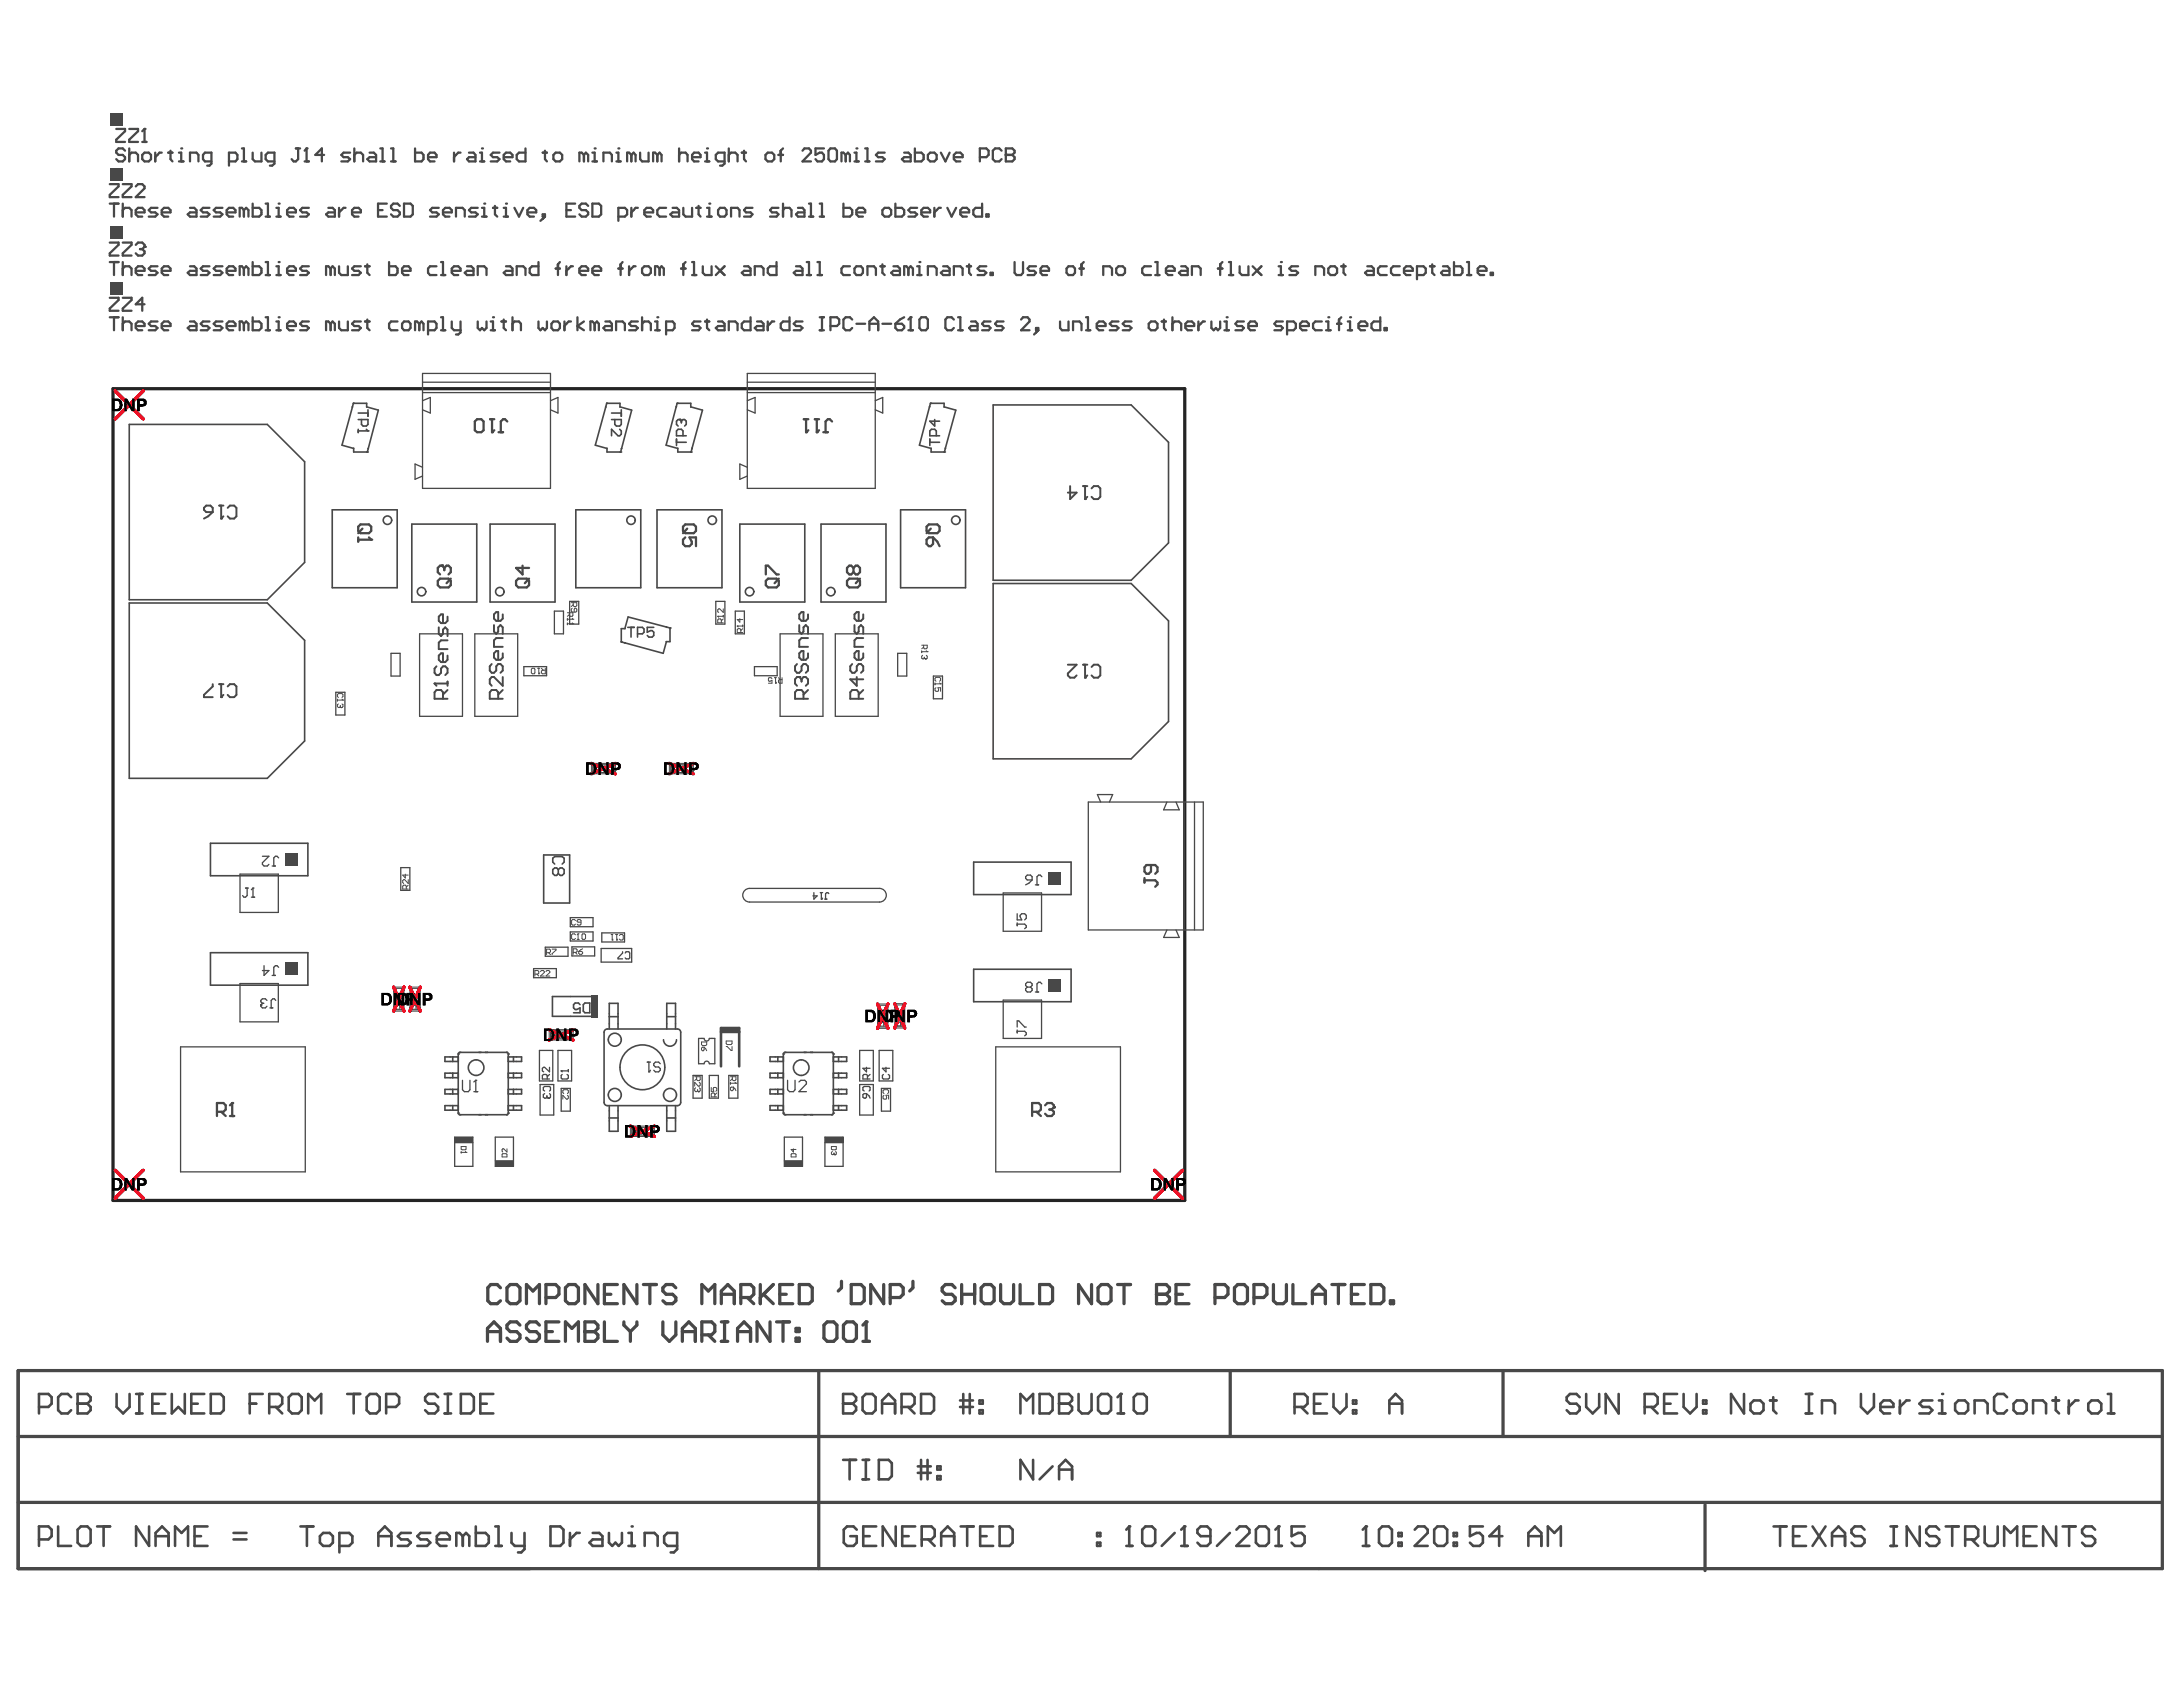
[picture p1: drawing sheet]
<svg xmlns="http://www.w3.org/2000/svg" width="279mm" height="216mm" viewBox="0 0 279 216" stroke-linecap="round" stroke-linejoin="round" font-family="sans-serif">
<path d="M14.5 49.7h137.1v103.9h-137.1z" fill="none" stroke="#242424" stroke-width=".42"/>
<g fill="none" stroke="#ee0e22" stroke-width=".42">
<path d="M14.8 50l3.5 3.6M18.3 50l-3.5 3.6M75.7 97.7l3.1 1.3M78.8 97.7l-3.1 1.3M85.7 97.7l3 1.3M88.7 97.7l-3 1.3M50.4 126.3l1.3 3.1M51.7 126.3l-1.3 3.1M52.5 126.3l1.3 3.1M53.8 126.3l-1.3 3.1M70.3 131.8l3.1 1.3M73.4 131.8l-3.1 1.3"/>
<path d="M112.3 128.5l1.3 3.1M113.6 128.5l-1.3 3.1M114.5 128.4l1.3 3.2M115.8 128.4l-1.3 3.2M14.8 149.8l3.5 3.5M18.3 149.8l-3.5 3.5M80.7 144.1l3.1 1.3M83.8 144.1l-3.1 1.3M147.8 149.8l3.5 3.5M151.3 149.8l-3.5 3.5"/>
</g>
<g fill="#000">
<path d="M15.9 51h.4l.6 1.1v-1.1h.3v1.6h-.3l-.7-1v1h-.3zM76.6 97.6h.3l.7 1.1v-1.1h.3v1.6h-.3l-.7-1.1v1.1h-.3zM86.6 97.6h.3l.7 1.1v-1.1h.3v1.6h-.4l-.6-1.1v1.1h-.3zM50.4 127.1h.4l.6 1.1v-1.1h.3v1.6h-.3l-.7-1.1v1.1h-.3zM52.5 127.1h.3l.7 1.1v-1.1h.3v1.6h-.3l-.7-1.1v1.1h-.3zM71.2 131.6h.3l.7 1.1v-1.1h.3v1.6h-.3l-.7-1v1h-.3zM112.4 129.2h.3l.7 1.1v-1.1h.2v1.6h-.3l-.7-1v1h-.2zM114.6 129.2h.2l.7 1.1v-1.1h.3v1.6h-.3l-.7-1v1h-.2zM15.9 150.8h.4l.6 1v-1h.3v1.5h-.3l-.7-1v1h-.3zM81.6 144h.3l.7 1.1v-1.1h.3v1.6h-.3l-.7-1.1v1.1h-.3zM148.9 150.8h.4l.6 1v-1h.3v1.5h-.3l-.7-1v1h-.3z"/>
<path d="M14.3 51h.6a.78 .78 0 0 1 .7 1.2 .59 .59 0 0 1-.7 .4h-.6zM14.6 51.3v1.1h.3a.44 .44 0 0 0 .4-.6 .43 .43 0 0 0-.1-.4 .43 .43 0 0 0-.4-.1z"/>
<path d="M14.3 51h.6a.78 .78 0 0 1 .7 1.2 .59 .59 0 0 1-.7 .4h-.6zM14.6 51.3v1.1h.3a.44 .44 0 0 0 .4-.6 .43 .43 0 0 0-.1-.4 .43 .43 0 0 0-.4-.1z"/>
<path d="M17.5 51h.5a.53 .53 0 0 1 .7 .5 .53 .53 0 0 1-.6 .5h-.2v.6h-.4zM17.9 51.3v.4h.1a.26 .26 0 0 0 .4-.2 .26 .26 0 0 0-.4-.2z"/>
<path d="M17.5 51h.5a.53 .53 0 0 1 .7 .5 .53 .53 0 0 1-.6 .5h-.2v.6h-.4zM17.9 51.3v.4h.1a.26 .26 0 0 0 .4-.2 .26 .26 0 0 0-.4-.2z"/>
<path d="M75 97.6h.6a.78 .78 0 0 1 .7 1.1 .59 .59 0 0 1-.7 .5h-.6zM75.3 97.8v1.1h.3a.44 .44 0 0 0 .4-.5 .43 .43 0 0 0-.1-.5 .43 .43 0 0 0-.4-.1z"/>
<path d="M75 97.6h.6a.78 .78 0 0 1 .7 1.1 .59 .59 0 0 1-.7 .5h-.6zM75.3 97.8v1.1h.3a.44 .44 0 0 0 .4-.5 .43 .43 0 0 0-.1-.5 .43 .43 0 0 0-.4-.1z"/>
<path d="M78.2 97.6h.5a.53 .53 0 0 1 .7 .4 .53 .53 0 0 1-.6 .6h-.2v.6h-.4zM78.6 97.8v.5h.1a.26 .26 0 0 0 .4-.2 .26 .26 0 0 0-.4-.3z"/>
<path d="M78.2 97.6h.5a.53 .53 0 0 1 .7 .4 .53 .53 0 0 1-.6 .6h-.2v.6h-.4zM78.6 97.8v.5h.1a.26 .26 0 0 0 .4-.2 .26 .26 0 0 0-.4-.3z"/>
<path d="M85 97.6h.6a.78 .78 0 0 1 .7 1.1 .59 .59 0 0 1-.7 .5h-.6zM85.3 97.8v1.1h.2a.44 .44 0 0 0 .5-.5 .43 .43 0 0 0-.1-.5 .43 .43 0 0 0-.4-.1z"/>
<path d="M85 97.6h.6a.78 .78 0 0 1 .7 1.1 .59 .59 0 0 1-.7 .5h-.6zM85.3 97.8v1.1h.2a.44 .44 0 0 0 .5-.5 .43 .43 0 0 0-.1-.5 .43 .43 0 0 0-.4-.1z"/>
<path d="M88.2 97.6h.5a.53 .53 0 0 1 .7 .4 .53 .53 0 0 1-.7 .6h-.2v.6h-.3zM88.5 97.8v.5h.2a.26 .26 0 0 0 .4-.2 .26 .26 0 0 0-.4-.3z"/>
<path d="M88.2 97.6h.5a.53 .53 0 0 1 .7 .4 .53 .53 0 0 1-.7 .6h-.2v.6h-.3zM88.5 97.8v.5h.2a.26 .26 0 0 0 .4-.2 .26 .26 0 0 0-.4-.3z"/>
<path d="M48.8 127.1h.6a.78 .78 0 0 1 .7 1.1 .59 .59 0 0 1-.7 .5h-.6zM49.1 127.3v1.1h.3a.44 .44 0 0 0 .4-.5 .43 .43 0 0 0-.1-.5 .43 .43 0 0 0-.4-.1z"/>
<path d="M48.8 127.1h.6a.78 .78 0 0 1 .7 1.1 .59 .59 0 0 1-.7 .5h-.6zM49.1 127.3v1.1h.3a.44 .44 0 0 0 .4-.5 .43 .43 0 0 0-.1-.5 .43 .43 0 0 0-.4-.1z"/>
<path d="M50.9 127.1h.6a.78 .78 0 0 1 .7 1.1 .59 .59 0 0 1-.7 .5h-.6zM51.2 127.3v1.1h.3a.44 .44 0 0 0 .4-.5 .43 .43 0 0 0-.1-.5 .43 .43 0 0 0-.4-.1z"/>
<path d="M50.9 127.1h.6a.78 .78 0 0 1 .7 1.1 .59 .59 0 0 1-.7 .5h-.6zM51.2 127.3v1.1h.3a.44 .44 0 0 0 .4-.5 .43 .43 0 0 0-.1-.5 .43 .43 0 0 0-.4-.1z"/>
<path d="M52 127.1h.5a.53 .53 0 0 1 .7 .4 .53 .53 0 0 1-.6 .6h-.2v.6h-.4zM52.4 127.3v.5h.1a.26 .26 0 0 0 .4-.2 .26 .26 0 0 0-.4-.3z"/>
<path d="M52 127.1h.5a.53 .53 0 0 1 .7 .4 .53 .53 0 0 1-.6 .6h-.2v.6h-.4zM52.4 127.3v.5h.1a.26 .26 0 0 0 .4-.2 .26 .26 0 0 0-.4-.3z"/>
<path d="M54.1 127.1h.5a.53 .53 0 0 1 .7 .4 .53 .53 0 0 1-.6 .6h-.2v.6h-.4zM54.5 127.3v.5h.1a.26 .26 0 0 0 .4-.2 .26 .26 0 0 0-.4-.3z"/>
<path d="M54.1 127.1h.5a.53 .53 0 0 1 .7 .4 .53 .53 0 0 1-.6 .6h-.2v.6h-.4zM54.5 127.3v.5h.1a.26 .26 0 0 0 .4-.2 .26 .26 0 0 0-.4-.3z"/>
<path d="M69.6 131.6h.6a.78 .78 0 0 1 .7 1.2 .59 .59 0 0 1-.7 .4h-.6zM69.9 131.9v1.1h.3a.44 .44 0 0 0 .4-.6 .43 .43 0 0 0-.1-.4 .43 .43 0 0 0-.4-.1z"/>
<path d="M69.6 131.6h.6a.78 .78 0 0 1 .7 1.2 .59 .59 0 0 1-.7 .4h-.6zM69.9 131.9v1.1h.3a.44 .44 0 0 0 .4-.6 .43 .43 0 0 0-.1-.4 .43 .43 0 0 0-.4-.1z"/>
<path d="M72.8 131.6h.5a.53 .53 0 0 1 .7 .5 .53 .53 0 0 1-.6 .5h-.2v.6h-.4zM73.2 131.9v.5h.1a.26 .26 0 0 0 .4-.3 .26 .26 0 0 0-.4-.2z"/>
<path d="M72.8 131.6h.5a.53 .53 0 0 1 .7 .5 .53 .53 0 0 1-.6 .5h-.2v.6h-.4zM73.2 131.9v.5h.1a.26 .26 0 0 0 .4-.3 .26 .26 0 0 0-.4-.2z"/>
<path d="M110.8 129.2h.6a.78 .78 0 0 1 .6 1.3l-.4 .3h-.8zM111.1 129.5v1.1h.2a.47 .47 0 0 0 .5-.7 .48 .48 0 0 0-.6-.4z"/>
<path d="M110.8 129.2h.6a.78 .78 0 0 1 .6 1.3l-.4 .3h-.8zM111.1 129.5v1.1h.2a.47 .47 0 0 0 .5-.7 .48 .48 0 0 0-.6-.4z"/>
<path d="M112.9 129.2h.6a.82 .82 0 0 1 .7 .5 .82 .82 0 0 1-.1 .9l-.4 .2h-.8zM113.3 129.5v1.1h.2a.55 .55 0 0 0 .5-.4 .55 .55 0 0 0-.2-.6l-.2-.1z"/>
<path d="M112.9 129.2h.6a.82 .82 0 0 1 .7 .5 .82 .82 0 0 1-.1 .9l-.4 .2h-.8zM113.3 129.5v1.1h.2a.55 .55 0 0 0 .5-.4 .55 .55 0 0 0-.2-.6l-.2-.1z"/>
<path d="M114 129.2h.5a.53 .53 0 0 1 .7 .5 .53 .53 0 0 1-.7 .5h-.2v.6h-.3zM114.3 129.5v.4h.2a.24 .24 0 0 0 .4-.1 .24 .24 0 0 0-.3-.3z"/>
<path d="M114 129.2h.5a.53 .53 0 0 1 .7 .5 .53 .53 0 0 1-.7 .5h-.2v.6h-.3zM114.3 129.5v.4h.2a.24 .24 0 0 0 .4-.1 .24 .24 0 0 0-.3-.3z"/>
<path d="M116.1 129.2h.6a.52 .52 0 0 1 .7 .5 .52 .52 0 0 1-.7 .5h-.2v.6h-.4zM116.5 129.5v.4h.1a.25 .25 0 0 0 .4 0 .25 .25 0 0 0-.1-.4z"/>
<path d="M116.1 129.2h.6a.52 .52 0 0 1 .7 .5 .52 .52 0 0 1-.7 .5h-.2v.6h-.4zM116.5 129.5v.4h.1a.25 .25 0 0 0 .4 0 .25 .25 0 0 0-.1-.4z"/>
<path d="M14.3 150.8h.6a.78 .78 0 0 1 .7 1.1 .59 .59 0 0 1-.7 .4h-.6zM14.6 151v1.1h.3a.44 .44 0 0 0 .4-.5 .43 .43 0 0 0-.1-.5 .43 .43 0 0 0-.4-.1z"/>
<path d="M14.3 150.8h.6a.78 .78 0 0 1 .7 1.1 .59 .59 0 0 1-.7 .4h-.6zM14.6 151v1.1h.3a.44 .44 0 0 0 .4-.5 .43 .43 0 0 0-.1-.5 .43 .43 0 0 0-.4-.1z"/>
<path d="M17.5 150.8h.5a.53 .53 0 0 1 .7 .4 .53 .53 0 0 1-.6 .6h-.2v.5h-.4zM17.9 151v.5h.1a.26 .26 0 0 0 .4-.3 .26 .26 0 0 0-.4-.2z"/>
<path d="M17.5 150.8h.5a.53 .53 0 0 1 .7 .4 .53 .53 0 0 1-.6 .6h-.2v.5h-.4zM17.9 151v.5h.1a.26 .26 0 0 0 .4-.3 .26 .26 0 0 0-.4-.2z"/>
<path d="M80 144h.6a.78 .78 0 0 1 .7 1.2 .71 .71 0 0 1-.7 .4h-.6zM80.3 144.2v1.1h.3a.48 .48 0 0 0 .4-.7 .37 .37 0 0 0-.5-.4z"/>
<path d="M80 144h.6a.78 .78 0 0 1 .7 1.2 .71 .71 0 0 1-.7 .4h-.6zM80.3 144.2v1.1h.3a.48 .48 0 0 0 .4-.7 .37 .37 0 0 0-.5-.4z"/>
<path d="M83.2 144h.5a.52 .52 0 0 1 .7 .5 .52 .52 0 0 1-.6 .5h-.3v.6h-.3zM83.5 144.2v.5h.2a.26 .26 0 0 0 .4-.2 .26 .26 0 0 0-.4-.3z"/>
<path d="M83.2 144h.5a.52 .52 0 0 1 .7 .5 .52 .52 0 0 1-.6 .5h-.3v.6h-.3zM83.5 144.2v.5h.2a.26 .26 0 0 0 .4-.2 .26 .26 0 0 0-.4-.3z"/>
<path d="M147.4 150.8h.5a.78 .78 0 0 1 .7 1.1 .59 .59 0 0 1-.7 .4h-.5zM147.6 151v1.1h.3a.44 .44 0 0 0 .5-.5 .43 .43 0 0 0-.2-.5 .43 .43 0 0 0-.4-.1z"/>
<path d="M147.4 150.8h.5a.78 .78 0 0 1 .7 1.1 .59 .59 0 0 1-.7 .4h-.5zM147.6 151v1.1h.3a.44 .44 0 0 0 .5-.5 .43 .43 0 0 0-.2-.5 .43 .43 0 0 0-.4-.1z"/>
<path d="M150.6 150.8h.5a.53 .53 0 0 1 .7 .4 .53 .53 0 0 1-.7 .6h-.2v.5h-.3zM150.9 151v.5h.2a.26 .26 0 0 0 .3-.3 .26 .26 0 0 0-.3-.2z"/>
<path d="M150.6 150.8h.5a.53 .53 0 0 1 .7 .4 .53 .53 0 0 1-.7 .6h-.2v.5h-.3zM150.9 151v.5h.2a.26 .26 0 0 0 .3-.3 .26 .26 0 0 0-.3-.2z"/>
</g>
<g fill="none" stroke="#484848" stroke-width=".17">
<path d="M54.1 59.8l-1-.4v1.9l1-.4M54.1 51.3l1-.4v2l-1-.5M54.1 47.8h16.4v14.7h-16.4zM54.1 50.2h16.4M54.1 48.9h16.4M70.5 51.3l.9-.4v2l-.9-.5M95.6 51.3l1-.4v2l-1-.5M95.6 59.8l-.9-.4v1.9l.9-.4M95.6 47.8h16.4v14.7h-16.4zM95.6 50.2h16.4M95.6 48.9h16.4M112 51.3l1-.4v2l-1-.5"/>
<path d="M71 78.2h1.1v2.9h-1.1zM72.9 77h1.2v2.9h-1.2zM91.6 77h1.2v2.9h-1.2zM94.1 78.2h1.2v2.9h-1.2zM43 88.6h1.1v2.9h-1.1zM50 83.6h1.2v2.9h-1.2zM53.7 81.1h5.5v10.6h-5.5zM60.8 81.1h5.5v10.6h-5.5zM67 85.3h3v1.2h-3zM96.6 85.3h2.9v1.2h-2.9zM99.8 81.1h5.5v10.6h-5.5zM106.9 81.1h5.5v10.6h-5.5z"/>
<path d="M114.9 83.6h1.2v2.9h-1.2zM119.5 86.5h1.1v2.9h-1.1zM30.7 111.9h4.9v4.9h-4.9zM51.3 111h1.2v2.9h-1.2zM73 117.4h2.9v1.2h-2.9zM73 119.3h2.9v1.1h-2.9zM77 119.4h2.9v1.2h-2.9zM95.9 115.4h16.7M95.9 113.7h16.7M128.4 114.3h4.9v4.9h-4.9zM139.3 102.6h14.7v16.4h-14.7zM140.9 102.6l-.4-.9h1.9l-.4 .9"/>
<path d="M149.4 119l-.5 1h2l-.4-1M149.4 102.6l-.5 1h2l-.4-1M151.6 102.6v16.4M152.9 102.6v16.4M23.1 134h16v16h-16zM30.7 125.9h4.9v4.9h-4.9zM68.3 124h2.9v1.1h-2.9zM69 134.4h1.7v3.9h-1.7zM69.1 138.8h1.8v3.9h-1.8zM69.8 121.2h2.9v1.2h-2.9zM71.4 134.4h1.8v3.9h-1.8zM71.8 139.3h1.2v2.9h-1.2z"/>
<path d="M73.2 121.2h2.9v1.1h-2.9zM76.9 121.4h3.9v1.7h-3.9zM88.7 137.6h1.2v2.9h-1.2zM90.1 132.9h-.7v3.2h.7M90.8 137.6h1.1v2.9h-1.1zM90.8 132.9h.7v3.2h-.7M93.3 137.6h1.1v2.9h-1.1zM110 138.8h1.8v3.9h-1.8zM110 134.4h1.8v3.9h-1.8zM112.5 134.4h1.8v3.9h-1.8zM112.8 139.3h1.2v2.9h-1.2zM127.4 134h16v16h-16z"/>
<path d="M128.4 128h4.9v4.9h-4.9zM58.2 145.5h2.3v3.8h-2.3zM58.2 146.2h2.3M63.4 145.5h2.3v3.8h-2.3zM63.4 148.6h2.3M100.4 145.5h2.3v3.8h-2.3zM100.4 148.6h2.3M105.6 145.5h2.3v3.8h-2.3zM105.6 146.2h2.3"/>
</g>
<g fill="none" stroke="#484848" stroke-width=".21">
<path d="M16.5 54.3h17.7l4.8 4.8v12.9l-4.8 4.8h-17.7zM45.1 52.1l-1.3 4.9 1.5 .4M45.1 52v.1M45.2 51.6h.1M45.2 51.6h1.7v.5M45.2 51.6l-.1 .5M45.3 57.3v.5h1.7M46.9 52.1l1.5 .4-1.3 4.9M47 57.8h.1M47.1 57.4h.1M47.1 57.4l-.1 .4M77.5 52.1l-1.3 4.9 1.5 .4"/>
<path d="M77.5 52v.1M77.6 51.6h.1M77.6 51.6h1.8v.5M77.6 51.6l-.1 .5M77.7 57.3v.5h1.7M79.4 52.1l1.4 .4-1.2 4.9M79.4 57.8h.1M79.6 57.4h-.1M79.6 57.4l-.2 .4M86.5 52.1l-1.2 4.9 1.5 .4M86.6 52l-.1 .1M86.7 51.6h.1"/>
<path d="M86.7 51.6h1.7v.5M86.7 51.6l-.2 .5M86.8 57.3v.5h1.7M88.4 52.1l1.5 .4-1.3 4.8M88.5 57.8h.1M88.6 57.3v.1M88.6 57.3l-.1 .5M119 52.1l-1.3 4.9 1.5 .4M119 52v.1M119.1 51.6h.1M119.1 51.6h1.7v.5M119.1 51.6l-.1 .5"/>
<path d="M119.2 57.3v.5h1.7M120.8 52.1l1.5 .4-1.3 4.8M120.9 57.8h.1M121 57.3v.1M121 57.3l-.1 .5M127.1 51.8h17.7l4.8 4.8v12.9l-4.8 4.8h-17.7zM16.5 77.2h17.7l4.8 4.7v12.9l-4.8 4.8h-17.7zM42.5 65.2h8.3v10h-8.3zM52.7 67.1h8.3v9.9h-8.3zM62.7 67.1h8.3v9.9h-8.3zM73.7 65.2h8.3v10h-8.3zM84.1 65.2h8.3v10h-8.3z"/>
<path d="M94.7 67.1h8.3v9.9h-8.3zM105.1 67.1h8.3v9.9h-8.3zM115.3 65.2h8.3v10h-8.3zM127.1 74.7h17.7l4.8 4.8v12.8l-4.8 4.8h-17.7zM79.5 82.2h.1M79.5 82.2l.5 .1M79.9 82.3h.1M80 80.5h-.5v1.7M85.3 80.2l-4.9-1.2-.4 1.5M85.3 82.1l-.4 1.5-4.9-1.3M85.3 80.2v.1M85.3 80.2l.5 .2"/>
<path d="M85.8 80.4h.1M85.8 80.4v1.7h-.5M26.9 107.9h12.5v4.2h-12.5zM69.6 109.4h3.3v6.2h-3.3zM124.6 110.3h12.5v4.2h-12.5zM26.9 121.9h12.5v4.2h-12.5zM57.9 135.3v.5M57.9 137.3v.6M57.9 139.4v.6M58.7 134.9h.1M58.7 134.9v7.6M58.7 135.3h-1.8v.5h1.8"/>
<path d="M58.7 137.3h-1.8v.6h1.8M58.7 139.4h-1.8v.6h1.8M58.9 134.7h.1M58.9 134.7h5.9M64.8 134.7h.1M65.1 134.9h.1M65.1 137.3h1.7v.6h-1.7M65.1 139.4h1.7v.6h-1.7M65.1 135.3h1.7v.5h-1.7M65.1 134.9v7.6M65.7 135.3v.5M65.7 137.3v.6"/>
<path d="M65.7 139.4v.6M76.2 127.5h-5.5v2.6h5.5M77.3 132.1v9M77.7 131.7h9M78 131.7v-3.3h1.1v3.3M78 130.1h1.1M85.3 131.7v-3.3h1.2v3.3M85.3 130.1h1.2M87.1 132.1v9M99.6 135.3v.5M99.6 137.3v.6M99.6 139.4v.6"/>
<path d="M100.3 134.9h.1M100.3 137.3h-1.7v.6h1.7M100.3 139.4h-1.7v.6h1.7M100.3 135.3h-1.7v.5h1.7M100.3 134.9v7.6M100.5 134.7h.1M100.5 134.7h6M106.5 134.7h.1M106.7 134.9h.1M106.7 137.3h1.7v.6h-1.7M106.7 139.4h1.7v.6h-1.7M106.7 135.3h1.7v.5h-1.7"/>
<path d="M106.7 134.9v7.6M107.3 135.3v.5M107.3 137.3v.6M107.3 139.4v.6M124.6 124h12.5v4.2h-12.5zM57.9 141.5v.6M58.7 142.5h.1M58.7 141.5h-1.8v.6h1.8M58.9 142.7h.1M58.9 142.7h5.9M64.8 142.7h.1M65.1 142.5h.1"/>
<path d="M65.1 141.5h1.7v.6h-1.7M65.7 141.5v.6M77.7 141.5h9M78 141.5v3.3h1.1v-3.3M78 143.1h1.1M85.3 141.5v3.3h1.2v-3.3M85.3 143.1h1.2M99.6 141.5v.6M100.3 142.5h.1M100.3 141.5h-1.7v.6h1.7M100.5 142.7h.1M100.5 142.7h6"/>
<path d="M106.5 142.7h.1M106.7 142.5h.1M106.7 141.5h1.7v.6h-1.7M107.3 141.5v.6"/>
</g>
<g fill="none" stroke="#484848" stroke-width=".13">
<path d="M75.7 98.9h3h.1l-.1 .1h-2.9zM75.7 97.7h3l.1 .1-.1 .1h-2.9zM75.7 97.7l.2 .1v1.1l-.1 .1-.1-.1zM78.6 97.7l.2 .1v1.1l-.1 .1-.1-.1zM85.7 98.9h3v.1h-2.9zM85.7 97.7h3v.1v.1h-2.9zM85.7 97.7l.1 .1v1.1v.1l-.1-.1zM88.6 97.7l.1 .1v1.1v.1l-.1-.1zM50.4 129.3l1.2-.1 .1 .1-.1 .1h-1.1zM50.4 126.4l1.2-.1 .1 .1-.1 .1h-1.1zM50.4 126.4h.1v2.9v.1l-.1-.1zM51.6 126.4h.1v2.9l-.1 .1-.1-.1z"/>
<path d="M52.5 129.3l1.2-.1 .1 .1-.1 .1h-1.2zM52.5 126.4l1.2-.1 .1 .1-.1 .1h-1.2zM52.5 126.4h.1v2.9l-.1 .1v-.1zM53.6 126.4h.2v2.9l-.1 .1-.1-.1zM70.3 131.8l.2 .1v1.1l-.1 .1-.1-.1zM70.3 133l3-.1 .1 .1-.1 .1h-2.9zM70.3 131.8h3l.1 .1h-.1h-2.9zM73.2 131.8l.2 .1v1.1l-.1 .1-.1-.1zM112.3 131.5l1.3-.1v.1v.1h-1.2zM112.3 128.5h1.3v.1v.1h-1.2zM112.3 128.5l.2 .1v2.9l-.1 .1-.1-.1zM113.5 128.5l.1 .1v2.9v.1l-.1-.1z"/>
<path d="M114.5 131.4h1.2l.1 .1-.1 .1h-1.1zM114.5 128.5l1.2-.1 .1 .1-.1 .1h-1.1zM114.6 128.5v3M114.7 128.5l-.1-.1-.1 .1v3l.1 .1 .1-.1M115.7 128.5h.1v3l-.1 .1-.1-.1zM80.7 144.1l.1 .1v1.2h-.1zM80.7 145.3h3l.1 .1h-.1h-2.9zM80.7 144.1h3l.1 .1-.1 .1h-2.9zM83.6 144.1l.2 .1v1.2h-.1h-.1z"/>
</g>
<path d="M92.3 131.8h2.1M92.3 136.5v-4.9h2.3v4.9M92.3 132.1h2.3" fill="none" stroke="#484848" stroke-width=".33"/>
<path d="M2.3 175.4h274.5v25.4h-274.5zM104.8 175.4v25.4M157.5 175.4v8.4M192.4 175.4v8.4M2.3 192.3h274.4M2.3 183.8h274.5M218.2 192.6v8.4" fill="none" stroke="#484848" stroke-width=".42"/>
<g fill="#484848">
<path d="M36.5 109.2h1.7v1.6h-1.7z" fill-rule="evenodd"/>
<path d="M105.6 145.5h2.3v.7h-2.3z" fill-rule="evenodd"/>
<path d="M36.5 123.2h1.7v1.6h-1.7z" fill-rule="evenodd"/>
<path d="M75.7 127.4h.9v2.8h-.9z" fill-rule="evenodd"/>
<path d="M14 36h1.7v1.7h-1.7z" fill-rule="evenodd"/>
<path d="M14 29h1.7v1.6h-1.7z" fill-rule="evenodd"/>
<path d="M14 21.5h1.7v1.7h-1.7z" fill-rule="evenodd"/>
<path d="M63.4 148.6h2.3v.7h-2.3z" fill-rule="evenodd"/>
<path d="M58.2 145.5h2.3v.7h-2.3z" fill-rule="evenodd"/>
<path d="M100.4 148.6h2.3v.7h-2.3z" fill-rule="evenodd"/>
<path d="M134.2 125.3h1.6v1.7h-1.6z" fill-rule="evenodd"/>
<path d="M134.2 111.6h1.6v1.6h-1.6z" fill-rule="evenodd"/>
<path d="M14 14.4h1.7v1.7h-1.7z" fill-rule="evenodd"/>
</g>
<g fill="none" stroke="#484848" stroke-width=".33">
<path d="M223.2 178.4v2.5l-1.6-2.5v2.5M224 179.6l.5-.4h.8l.4 .4v.9l-.4 .4h-.8l-.5-.4zM226.5 179.2h.9M227 178.8v1.7l.4 .4M231.1 178.4h.8M231.5 178.4v2.5M238.2 178.4v1.7l.8 .8 .8-.8v-1.7M243.2 179.2v1.7M244.4 179.2h-.4l-.8 .9M247.3 179.2h-1.2l-.4 .4 .4 .5h.8l.4 .4-.4 .4h-1.2M248.2 179.2h.4v1.7M231.1 180.9h.8"/>
<path d="M233.2 180.9v-1.7h1.2l.5 .4v1.3M240.7 180.1h1.6v-.5l-.4-.4h-.8l-.4 .4v.9l.4 .4h.8M248.2 180.9h.8"/>
</g>
<circle cx="248.6" cy="178.4" r=".17" fill="#484848"/>
<g fill="none" stroke="#484848" stroke-width=".33">
<path d="M107.9 178.4v2.5h1.3l.4-.4v-.4l-.4-.5h-1.3M177.8 179.6h1.6M250.2 179.6l.4-.4h.9l.4 .4v.9l-.4 .4h-.9l-.4-.4zM256.9 178.8l-.4-.4h-.9l-.4 .4v1.7l.4 .4h.9l.4-.4M257.7 179.6l.4-.4h.9l.4 .4v.9l-.4 .4h-.9l-.4-.4zM262.7 179.2h.8M263.1 178.8v1.7l.4 .4M264.8 179.2v1.7M266 179.2h-.4l-.8 .9M267.3 179.6l.4-.4h.8l.4 .4v.9l-.4 .4h-.8l-.4-.4zM269.8 178.4h.4v2.5M5 197h1.2l.4-.4v-.8l-.4-.4h-1.2v2.4"/>
<path d="M7.4 195.4v2.4h1.7M9.9 195.8l.5-.4h.8l.4 .4v1.6l-.4 .4h-.8l-.5-.4zM12.4 195.4h1.7M13.3 195.4v2.4M19.1 195.4v2.4l-1.7-2.4v2.4M19.9 197.8v-1.6l.8-.8 .9 .8v1.6M19.9 196.6h1.7M22.4 197.8v-2.4l.8 .8 .9-.8v2.4M24.9 196.6h.8M26.6 195.4h-1.7v2.4h1.7M29.9 197h1.6M29.9 196.2h1.6"/>
<path d="M109.7 195.8l-.5-.4h-.8l-.4 .4v1.6l.4 .4h.8l.5-.4v-.8h-.9M110.5 196.6h.8M112.1 195.4h-1.6v2.4h1.6M114.6 195.4v2.4l-1.6-2.4v2.4M115.5 196.6h.8M117.1 195.4h-1.6v2.4h1.6M118 197h1.2l.4-.4v-.8l-.4-.4h-1.2v2.4M118.8 197l.8 .8M120.5 196.6h1.6M120.5 197.8v-1.6l.8-.8 .8 .8v1.6M123 195.4h1.6M123.8 195.4v2.4"/>
<path d="M125.4 196.6h.9M127.1 195.4h-1.7v2.4h1.7M127.9 195.4h1.3l.4 .4v1.6l-.4 .4h-1.3zM140.4 197.4h.4v.4h-.4zM140.4 196.2h.4v.4h-.4zM177.8 180.9v-1.7l.8-.8 .8 .8v1.7M252.7 180.9v-1.7h1.3l.4 .4v1.3M260.2 180.9v-1.7h1.3l.4 .4v1.3M269.8 180.9h.8"/>
</g>
<g fill="none" stroke="#484848" stroke-width=".13">
<path d="M72.6 78.4h.7l-.1 .5h-.2l-.1-.1v-.4M72.6 79.1v.3M72.6 79.7v.3M72.6 79.2h.7M72.6 79.8h.7M72.9 78.7l-.3 .2M73.1 77.1h.7v.4l-.1 .1h-.2l-.1-.1v-.4M73.2 79.1l.1 .1M73.2 79.7l.1 .1M73.2 77.8l-.1 .2v.2l.1 .1h.5l.1-.1v-.2l-.2-.2-.1 .5M73.3 79.2h.1M73.3 79.8h.1"/>
<path d="M73.4 77.4l-.3 .2M91.9 78.9h.1M91.9 78.9h.7M91.9 78.9l.1 .1M92.3 79.7v-.4l-.1-.1h-.2l-.1 .1v.4h.7M92.6 77.9v.5l-.5-.5h-.1l-.1 .1v.3l.1 .1M92.6 79.2l-.3 .3M92.6 78.8v.2M94.7 79.2v.4l-.3-.3h.7M95.1 80v.2M43.2 89.5v.2M43.2 89.6h.7"/>
<path d="M43.3 89.3l-.1-.2v-.2l.1-.1h.5l.1 .1v.2l-.1 .2M43.3 90.1l-.1 .1v.2l.1 .2 .3-.2M43.6 90.4v.2M43.6 90.3v.1M43.6 90.6h.1M43.8 90.1l.1 .1v.2l-.3 .2M43.8 89.5l.1 .1M43.9 89.6h.1M68 85.6l.1-.1h.3l.1 .1v.5l-.1 .1h-.3l-.1-.1zM68.8 85.5h.3M69 86.2h.1M69 85.5v.7"/>
<path d="M69.1 86.1l-.1 .1M69.3 85.5l.2 .3M69.8 85.5v.7h-.4l-.1-.1v-.2l.1-.1h.4M76.4 98.2l-.1-.2h-.2l-.2 .2v.4l.2 .1h.2l.1-.1M76.6 98.7h.3M76.8 98h.1M76.8 98v.7M76.8 98l-.2 .2M77.4 98.4l-.1-.1 .1-.3h.2l.1 .2v.1l-.1 .1M77.4 98.4l-.1 .1 .1 .2h.2l.1-.1-.1-.2M77.4 98.4h.2M86.4 98.2l-.1-.2h-.3l-.1 .2v.4l.1 .1h.3l.1-.1"/>
<path d="M86.6 98.7h.3M86.8 98h.1M86.8 98v.7M86.8 98l-.2 .2M87.7 98.4h-.4l-.1-.1 .1-.3h.3l.1 .2v.4l-.1 .1h-.3l-.1-.1M94.4 80.1h.1M94.4 80.1l.1 .1M94.4 80.1h.7M94.8 81v-.4l-.1-.1h-.2l-.1 .1v.4h.7M95.1 80.5l-.3 .2M98.8 86.9l-.1-.2h-.3l-.1 .4 .1 .1 .4-.1v.3h-.5M99.1 86.7h.3"/>
<path d="M99.3 87.4h.1M99.3 86.7v.7M99.4 87.3l-.1 .1M99.6 86.7l.2 .3M100.1 86.7v.7h-.3l-.2-.1v-.2l.5-.1M118 82.6h.7v.3l-.2 .1h-.2l-.1-.4M118 83.3v.2M118 83.4h.7M118.1 83.9l-.1 .1v.2l.1 .1 .2-.1M118.2 82.8l-.2 .2M118.3 84.2l.1 .1M118.3 84.1v.1"/>
<path d="M118.4 84.3h.1M118.5 83.9l.2 .1v.2l-.3 .1M118.5 83.3l.2 .1M118.7 83.4h.1M119.7 87.4v.2M119.7 87.5h.7M119.8 87.2l-.1-.1v-.3l.1-.1h.5l.1 .1v.3l-.1 .1M119.8 88l-.1 .1v.2l.1 .2h.2l.1-.2-.1-.3h.4v.5M120.3 87.4l.1 .1M120.4 87.5h.1M51.9 111.9v.5l-.4-.4h.7M52 113.8v-.4l-.1-.1h-.2l-.2 .1v.4h.7"/>
<path d="M52.2 112.6v.5l-.4-.5-.3 .1v.2l.2 .2M52.2 113.3l-.2 .2M73.7 119.6l-.2-.1h-.2l-.1 .1v.5l.1 .1h.2l.2-.1M73.7 117.8l-.2-.1h-.2l-.1 .1v.5l.1 .1h.2l.2-.1M74 119.5h.1M74 119.5v.7M74 119.5l-.1 .1M74.4 118l-.5-.1 .1-.2h.2l.2 .1v.5l-.2 .1h-.2l-.1-.1M74.6 119.5h.2l.1 .1v.5l-.1 .1h-.2l-.1-.1v-.5zM78.2 119.6h.2M78.4 119.6v.7M78.8 119.6h.3"/>
<path d="M78.9 119.6v.7M79.3 119.7l.1-.1h.2l.2 .1v.5l-.2 .1h-.2l-.1-.1M50.7 128.3h.1M50.7 128.3l.1 .1M50.7 128.3h.7M51 127.5v-.1l-.3 .1v.2l.1 .1 .2-.1M51 127.5l.2-.1 .2 .1v.2l-.1 .1-.3-.1M51 127.5v.2M51.2 129.2v-.4l-.2-.1h-.2l-.1 .1v.4h.7M51.4 128.7l-.2 .2M51.4 128.2v.2M52.8 128.3h.1"/>
<path d="M52.8 128.3h.7M52.8 127.8v-.4h.1l.5 .4h.1M52.8 128.3l.1 .1M53.2 129.2v-.4l-.1-.1h-.2l-.1 .1v.4h.7M53.5 128.7l-.3 .2M53.5 128.2v.2M68.5 124.7h.3l.2-.2v-.2l-.2-.1h-.3v.7M68.7 124.7l.3 .2M69.2 124.3l.1-.1h.2l.2 .1v.2l-.5 .4h.5M69.9 124.3l.1-.1h.2l.2 .1v.2l-.5 .4h.5M70 121.9h.3l.2-.1v-.2l-.2-.1h-.3v.7M70.2 121.9l.3 .3"/>
<path d="M70.5 132.6h.4l.1-.2v-.2l-.1-.1h-.4v.7M70.7 121.5h.5v.1l-.5 .4v.2M70.8 132.6l.2 .2M71.2 132.2l.2-.1h.2l.1 .1v.2l-.5 .4h.5M72 132.8h.2M72.1 132.1h.1M72.1 132.1v.7M72.1 132.1l-.1 .1M72.2 140l-.2-.2v-.2l.2-.1h.4l.1 .1v.2l-.1 .2M73.4 121.9h.3l.2-.1v-.2l-.2-.2h-.3v.7M73.6 121.9l.3 .2M73.9 120.2h.2"/>
<path d="M74.1 121.8h.3l.2 .2-.2 .1h-.2l-.1-.1zM74.6 121.4l-.5 .4M78.4 120.3h.1M78.4 120.2v.1M78.9 120.3h.1M79.1 120.2l-.2 .1M88.9 137.8h.7v.4l-.1 .1h-.2l-.1-.1v-.4M89 139.2l-.1 .1v.3l.1 .1 .3-.1M89.2 138l-.3 .3M89.3 139.6l.1 .1M89.3 139.5v.1M89.4 139.7h.1"/>
<path d="M89.5 138.5l.1 .1v.3l-.1 .1h-.1l-.5-.5v.5M89.5 139.2l.1 .1v.3l-.2 .1M89.8 133.4h.7v.3l-.2 .1h-.4l-.1-.1zM89.8 134.1l.1-.1h.2l-.1 .5-.2-.2zM90.1 134l.4 .5M91 139.2v.5h.4l-.1-.3 .1-.2h.2l.1 .1v.2l-.1 .2M91.7 139.9l-.2 .2M92.9 133.2h.8v.4l-.1 .1h-.5l-.2-.1zM92.9 133.9h.2l.5 .5h.1v-.5M93.5 137.8h.7v.4l-.1 .1h-.2l-.2-.1v-.4M93.5 138.5v.3M93.5 139.2l.4-.1v.4l-.3 .1-.1-.1z"/>
<path d="M93.5 138.6h.7M93.7 138l-.2 .3M93.9 139.1l.3 .5M94.1 138.5l.1 .1M94.2 138.6h.1M112.6 130.5h.1M112.6 130.5l.2 .1M112.6 130.5h.8M113 129.5l-.1 .5-.3-.1v-.2l.2-.2h.4l.2 .2v.2l-.2 .1M113.1 131.3v-.4l-.1-.1h-.2l-.2 .1v.4h.8M113.1 140l-.1-.2v-.2l.1-.1h.5l.1 .1v.2l-.1 .2M113.4 130.8l-.3 .3"/>
<path d="M113.4 130.4v.2M114.9 129.4h.5l.1 .1v.3l-.1 .1h-.5l-.1-.1v-.3zM115.3 131.3l-.1-.5h-.3l-.1 .1v.4h.7M115.5 130.1v.5l-.4-.5-.3 .1v.3l.1 .1M115.5 130.8l-.2 .3M59 146.7h.6v.4h-.5h-.1zM59 147.4v.2M59 147.5h.6M59.6 147.4v.1M59.6 147.5h.1M64.3 147.7v-.1h.5l.1 .1v.4h-.6zM64.9 147v.4l-.4-.4-.2 .1v.3"/>
<path d="M72.6 140.2l.1 .1v.2l-.1 .2h-.1l-.5-.5v.5M80.9 144.9h.4l.1-.1v-.2l-.1-.2h-.4v.8M81.2 144.9l.2 .3M81.6 144.6l.2-.2h.2l.1 .2-.5 .6h.5M82.3 144.8h.4l.1 .2-.1 .2h-.2l-.2-.2zM82.8 144.4l-.5 .4M91.5 140.4v-.4l-.1-.1h-.2l-.2 .1v.4h.7M101.3 147.7v-.1h.5l.1 .1v.4h-.6zM101.5 147v.4l-.2-.3h.6M106.4 146.7h.6v.4h-.5h-.1zM106.5 147.4l-.1 .1v.2l.1 .1 .2-.1M106.7 147.7l.1 .1"/>
<path d="M106.7 147.6v.1M106.8 147.8h.1M107 147.4v.3l-.2 .1M113.1 140.2l-.1 .1v.2l.1 .2h.3l.1-.2-.1-.3h.3v.5"/>
</g>
<g fill="none" stroke="#484848" stroke-width=".17">
<path d="M31.4 113.7h.4M31.6 113.7v.9l-.2 .2h-.2l-.1-.2M32.2 114.8h.4M32.4 113.7h.1M32.4 113.7v1.1M32.4 113.7l-.2 .2M33.6 109.6h.8l-.8 .8v.2l.2 .2h.4l.2-.2M34.8 110.8h.4M35.7 109.8l-.2-.2h-.3l-.2 .2v1M104.2 114.2v.9l.4-.4h-.6M105 114.2h.3M105.1 115.1h.1"/>
<path d="M105.1 114.2v.9M105.3 114.9l-.2 .2M105.5 115.1h.3M106.1 114.4l-.1-.2-.3 .2v.7M130.2 116.9v.8h.6l-.2-.4v-.2l.2-.2h.3l.3 .2v.4l-.3 .2M130.2 118.1v.4M130.2 118.3h.9l.3 .2v.2l-.3 .1M131.3 112.2l.2-.2h.4l.2 .2v.4h-.6l-.2-.2zM132.1 112.6l-.4 .4-.4 .2M132.5 113.2h.4M133.3 112.2l-.2-.2h-.2l-.2 .2v1M33.4 128.6h.1"/>
<path d="M33.4 128.6v.2l.2 .2h.4l.2-.2M33.6 128.4l-.2 .2M33.6 128.4h.2M33.8 123.6v1.2l.6-.6h-.8M34.2 128l-.2-.2h-.4l-.2 .2v.2l.2 .2M34.5 129h.4M34.8 124.8h.4M35.3 128l-.2-.2h-.2l-.2 .2v1M35.7 123.8l-.2-.2h-.3l-.2 .2v1M59.2 138.3v1.2l.2 .2h.5l.2-.2v-1.2M60.6 139.7h.5M60.9 138.3h.1"/>
<path d="M60.9 138.3v1.4M60.9 138.3l-.3 .2M69.7 139.6l-.2-.1v-.3l.2-.2h.6l.2 .2v.3l-.2 .1M69.7 140l-.2 .1v.3l.2 .1h.2l.1-.1M70 138.1v-.5l-.1-.1h-.3l-.2 .1v.5h.9M70.3 140l.2 .1v.3l-.2 .1h-.1M70.3 136.6v.6l-.6-.6-.3 .1v.4l.2 .1M70.3 137.5l-.3 .3M71.8 137.1h.1M71.8 137.1h.9M71.8 137.1l.2 .1M72 137.5l-.2 .1v.4l.2 .1h.6l.1-.1v-.4l-.1-.1"/>
<path d="M72.7 136.9v.3M79.7 121.8v.2l-.6 .6v.1h.6M80 122l.1-.2h.4l.1 .2v.6l-.1 .1h-.4l-.1-.1M82.8 135.9h.5M83.1 137.2h.1M83.1 135.9v1.3M83.3 137l-.2 .2M84.5 136.1l-.2-.2h-.4l-.2 .2v.2l.2 .3h.4l.2 .2v.2l-.2 .2h-.4l-.2-.2M100.8 138.3v1.2l.2 .2h.5l.3-.2v-1.2M102.3 138.5l.2-.2h.5l.2 .2v.2l-.9 1h.9M110.6 139.6l-.2-.1v-.3l.2-.2h.6l.2 .2v.3l-.2 .1M110.9 140l.3 .3 .2 .2"/>
<path d="M110.9 136.6v.6l-.5-.5h1M111 138.1v-.5l-.1-.1h-.3l-.2 .1v.5h1M111.4 137.5l-.4 .3M113.1 137.5l-.2 .1v.4l.2 .1h.6l.2-.1v-.4l-.2-.1M113.4 136.6v.6l-.5-.5h1M130.2 131.4v-.7h.2l.7 .7h.3M130.2 131.8v.4M130.2 132h.9l.3 .2v.2l-.3 .2M131.5 126.3l-.2 .2v.2l.2 .3h.4l.2-.3v-.2l-.2-.2M131.5 126.3l-.2-.2v-.2l.2-.2h.4l.2 .2v.2l-.2 .2M131.5 126.3h.4M132.5 127h.4"/>
<path d="M133.3 125.9l-.2-.2h-.2l-.2 .2v1.1M70 140.4l.2 .1M70 140.3v.1M70.2 140.5h.1M110.4 140.1l.2-.1h.3v.4l-.1 .1h-.2l-.2-.1z"/>
</g>
<g fill="none" stroke="#484848" stroke-width=".29">
<path d="M16 19.3l-.3-.3h-.5l-.3 .3v.2l.3 .3h.5l.3 .3v.3l-.3 .3h-.5l-.3-.3M16.5 19.8l.3-.3h.6l.3 .3v.9M16.5 19v1.7M18.2 19.8l.3-.3h.5l.3 .3v.6l-.3 .3h-.5l-.3-.3zM19.9 19.5v1.2M20.7 19.5h-.3l-.5 .6M21.5 19.5h.6M21.8 19.3v1.1l.3 .3M22.9 19.5h.3v1.2M23.2 19h.1M31 19h.2v1.7M32.3 19.5v.9l.3 .3h.9v-1.2"/>
<path d="M37.9 19h.5M38.2 19v1.4l-.3 .3h-.3l-.3-.3M39.2 19h.1M39.2 19v1.7M39.2 19l-.2 .3M41.5 19.8h-1.1l.8-.8v1.7M44.8 19.5h-.8l-.3 .3 .3 .3h.5l.3 .3-.3 .3h-.8M45.3 19.8l.3-.3h.6l.3 .3v.9M45.3 19v1.7M47.3 19.5h.5l.3 .3v.9h-.8l-.3-.3 .3-.3h.8M48.7 19h.3v1.7M50 19h.3v1.7"/>
<path d="M53.1 19v1.7h.9l.2-.3v-.6l-.2-.3h-.9M58.1 19.5v1.2M58.9 19.5h-.2l-.6 .6M60 19.5h.6l.3 .3v.9h-.9l-.2-.3 .2-.3h.9M61.4 19.5h.3v1.2M61.7 19h.1M63.9 19.5h-.8l-.3 .3 .3 .3h.5l.3 .3-.3 .3h-.8M67.3 19v1.7h-.9l-.3-.3v-.6l.3-.3h.9M69.5 19.5h.5M69.7 19.3v1.1l.3 .3M70.8 19.8l.3-.3h.6l.3 .3v.6l-.3 .3h-.6l-.3-.3zM74.7 19.8l-.3-.3h-.2v1.2"/>
<path d="M74.7 19.8v.9M74.7 19.8l.3-.3 .3 .3v.9M75.8 19.5h.3v1.2M76.1 19h.1M78.9 19.5h.2v1.2M79.1 19h.1M80.8 19.8l-.3-.3h-.2v1.2M80.8 19.8v.9M80.8 19.8l.3-.3 .2 .3v.9M81.9 19.5v.9l.3 .3h.8v-1.2M84.1 19.8l-.3-.3h-.2v1.2M84.1 19.8v.9"/>
<path d="M84.1 19.8l.3-.3 .3 .3v.9M86.9 19.8l.3-.3h.5l.3 .3v.9M86.9 19v1.7M90.2 19.5h.3v1.2M90.5 19h.1M93.3 19.8l.3-.3h.5l.3 .3v.9M93.3 19v1.7M94.9 19.5h.6M95.2 19.3v1.1l.3 .3M98 19.8l.3-.3h.5l.3 .3v.6l-.3 .3h-.5l-.3-.3zM99.6 19.8h.6M100.2 19l-.3 .3v1.4"/>
<path d="M102.7 19.3l.3-.3h.5l.3 .3v.2l-1.1 1.2h1.1M105.5 19h-1.1v.8l.5-.3h.3l.3 .3v.6l-.3 .3h-.6l-.2-.3M106.3 19h.6l.2 .3v1.1l-.2 .3h-.6l-.3-.3v-1.1zM108.2 19.8l-.3-.3h-.2v1.2M108.2 19.8v.9M108.2 19.8l.3-.3 .3 .3v.9M109.4 19.5h.2v1.2M109.6 19h.1M110.7 19h.3v1.7M113.2 19.5h-.8l-.3 .3 .3 .3h.5l.3 .3-.3 .3h-.8M115.7 19.5h.6l.3 .3v.9h-.9l-.3-.3 .3-.3h.9M117.1 19v1.7h.8l.3-.3v-.6l-.3-.3h-.8"/>
<path d="M118.8 19.8l.2-.3h.6l.3 .3v.6l-.3 .3h-.6l-.2-.3zM120.4 19.5l.6 1.2 .5-1.2M128.2 19.3l-.3-.3h-.5l-.3 .3v1.1l.3 .3h.5l.3-.3M128.7 19.8h.1M128.7 19h.9l.3 .3v.2l-.3 .3 .3 .3v.3l-.3 .3h-.9zM128.7 19.8h.9M14 38.1h1.2v.3l-1.2 1.1v.3h1.2M14 23.6h1.2v.3l-1.2 1v.3h1.2M14 31h1.2v.3l-1.2 1.1v.3h1.2M14 33.5h1.2M14 26.1h1.2M14.6 26.1v1.6"/>
<path d="M14.6 33.5v1.7M15.7 38.1h1.1v.3l-1.1 1.1v.3h1.1M15.7 23.6h1.1v.3l-1.1 1v.3h1.1M15.7 26.9l.3-.3h.5l.3 .3v.8M15.7 31h1.1v.3l-1.1 1.1v.3h1.1M15.7 34.4l.3-.3h.5l.3 .3v.8M15.7 26.1v1.6M15.7 33.5v1.7M17.4 27.2h1.1v-.3l-.3-.3h-.5l-.3 .3v.5l.3 .3h.5M17.4 34.7h1.1v-.3l-.3-.3h-.5l-.3 .3v.5l.3 .3h.5M17.4 23.9l.3-.3h.5l.3 .3v.2l-1.1 1.1h1.1M17.4 31.3l.3-.3h.5l.3 .3v.3"/>
<path d="M17.9 31.9h.3M18.2 31.9l.3 .3v.2l-.3 .3h-.5l-.3-.3M18.5 31.6h.1M18.5 38.9h-1.1l.8-.8v1.7M18.5 31.6l-.3 .3M20.2 34.1h-.9l-.3 .3 .3 .3h.6l.3 .2-.3 .3h-.9M20.2 26.6h-.9l-.3 .3 .3 .3h.6l.3 .2-.3 .3h-.9M20.7 27.2h1.1v-.3l-.3-.3h-.5l-.3 .3v.5l.3 .3h.5M20.7 34.7h1.1v-.3l-.3-.3h-.5l-.3 .3v.5l.3 .3h.5M22.9 20.7h.6M24.3 20.7v-1.2h.8l.3 .3v.9M24.3 26.6h.6l.2 .3v.8h-.8l-.3-.3 .3-.2h.8"/>
<path d="M24.3 34.1h.6l.2 .3v.8h-.8l-.3-.3 .3-.2h.8M26.8 34.1h-.8l-.3 .3 .3 .3h.5l.3 .2-.3 .3h-.8M26.8 26.6h-.8l-.3 .3 .3 .3h.5l.3 .2-.3 .3h-.8M27.1 20.7h-.9l-.2-.3v-.6l.2-.3h.9v1.4l-.3 .3h-.3M28.5 34.1h-.9l-.2 .3 .2 .3h.6l.3 .2-.3 .3h-.8M28.5 26.6h-.9l-.2 .3 .2 .3h.6l.3 .2-.3 .3h-.8M29 27.2h1.1v-.3l-.3-.3h-.5l-.3 .3v.5l.3 .3h.5M29 34.7h1.1v-.3l-.3-.3h-.5l-.3 .3v.5l.3 .3h.5M29.3 20.7h.8l.3-.3v-.6l-.3-.3h-.8v1.7M31 20.7h.5M31.2 26.9v.8M31.2 34.4v.8"/>
<path d="M31.2 26.9l-.2-.3h-.3v1.1M31.2 34.4l-.2-.3h-.3v1.1M31.2 26.9l.3-.3 .3 .3v.8M31.2 34.4l.3-.3 .3 .3v.8M32.3 26.1v1.6h.9l.3-.3v-.5l-.3-.3h-.9M32.3 33.5v1.7h.9l.3-.3v-.5l-.3-.3h-.9M34 26.1h.3v1.6M34 33.5h.3v1.7M34 35.2h.5M34 27.7h.5M35.1 20.7h-.8l-.3-.3v-.6l.3-.3h.8v1.4l-.3 .3h-.3M35.4 26.6h.3v1.1"/>
<path d="M35.4 34.1h.3v1.1M35.4 35.2h.5M35.4 27.7h.5M35.7 33.5h.1M35.7 26.1h.1M36.7 27.2h1.2v-.3l-.3-.3h-.6l-.3 .3v.5l.3 .3h.6M36.7 34.7h1.2v-.3l-.3-.3h-.6l-.3 .3v.5l.3 .3h.6M39 20.7h.5M39.5 34.1h-.8l-.3 .3 .3 .3h.5l.3 .2-.3 .3h-.8M39.5 26.6h-.8l-.3 .3 .3 .3h.5l.3 .2-.3 .3h-.8M42 26.6h.6l.3 .3v.8h-.9l-.3-.3 .3-.2h.9M42.3 34.4l.3-.3 .3 .3v.8"/>
<path d="M42.3 34.4l-.3-.3h-.3v1.1M42.3 34.4v.8M43.4 26.6v1.1M43.4 34.1v.8l.3 .3h.8v-1.1M44.2 26.6h-.2l-.6 .6M45.1 27.2h1.1v-.3l-.3-.3h-.6l-.2 .3v.5l.2 .3h.6M46.2 34.1h-.9l-.2 .3 .2 .3h.6l.3 .2-.3 .3h-.8M46.7 34.1h.6M47 33.8v1.1l.3 .3M48.4 26.9h.6M48.7 20.7h.5M49.5 26.1h-1.1v1.6h1.1"/>
<path d="M49.8 33.5v1.7h.8l.3-.3v-.5l-.3-.3h-.8M50 20.7h.6M51.2 26.4l-.3-.3h-.6l-.3 .3v.2l.3 .3h.6l.3 .3v.2l-.3 .3h-.6l-.3-.3M51.5 34.7h1v-.3l-.2-.3h-.6l-.2 .3v.5l.2 .3h.6M51.7 26.1h.8l.3 .3v1l-.3 .3h-.8zM54.8 20.1h1.1v-.3l-.3-.3h-.6l-.2 .3v.6l.2 .3h.6M55.9 34.1h-.9l-.2 .3v.5l.2 .3h.9M56.2 26.6h-.9l-.3 .3 .3 .3h.6l.3 .2-.3 .3h-.9M56.4 33.5h.3v1.7M56.4 35.2h.6M56.7 27.2h1.1v-.3l-.3-.3h-.5l-.3 .3v.5l.3 .3h.5M57.8 34.7h1.1v-.3l-.2-.3h-.6l-.3 .3v.5l.3 .3h.6"/>
<path d="M58.4 27.7v-1.1h.8l.3 .3v.8M59.8 34.1h.5l.3 .3v.8h-.8l-.3-.3 .3-.2h.8M61.1 35.2v-1.1h.9l.3 .3v.8M61.1 26.6h-.8l-.3 .3 .3 .3h.6l.2 .2-.2 .3h-.9M61.4 20.7h.6M61.7 26.6h.3v1.1M61.7 27.7h.6M62 26.1h.1M63.1 26.6h.5M63.3 26.4v1l.3 .3M64.5 20.1h1.1v-.3l-.3-.3h-.5l-.3 .3v.6l.3 .3h.5M64.5 26.6h.3v1.1"/>
<path d="M64.5 27.7h.5M64.8 26.1h.1M64.8 34.1h.5l.3 .3v.8h-.8l-.3-.3 .3-.2h.8M65.8 26.6l.6 1.1 .6-1.1M66.1 35.2v-1.1h.9l.3 .3v.8M67.5 27.2h1.1v-.3l-.3-.3h-.5l-.3 .3v.5l.3 .3h.5M68.9 33.5v1.7h-.8l-.3-.3v-.5l.3-.3h.8M69.5 27.4h.2v.3h-.2zM69.7 27.7l-.5 .6M71.1 34.4h.6M71.7 33.5l-.3 .3v1.4M72.5 34.1v1.1"/>
<path d="M72.5 26.9h.6M73.3 34.1h-.2l-.6 .6M73.6 26.1h-1.1v1.6h1.1M74.2 34.7h1.1v-.3l-.3-.3h-.6l-.2 .3v.5l.2 .3h.6M75.3 26.4l-.3-.3h-.6l-.2 .3v.2l.2 .3h.6l.3 .3v.2l-.3 .3h-.6l-.2-.3M75.8 20.7h.6M75.8 34.7h1.1v-.3l-.3-.3h-.5l-.3 .3v.5l.3 .3h.5M75.8 26.1h.8l.3 .3v1l-.3 .3h-.8zM77.2 20.7v-1.2h.9l.2 .3v.9M78.9 20.7h.5M79.1 27.7h.9l.3-.3v-.5l-.3-.3h-.9v1.7M79.1 34.4h.6"/>
<path d="M79.7 33.5l-.3 .3v1.4M80.5 34.1v1.1M80.8 26.6v1.1M81.3 34.1h-.2l-.6 .6M81.6 26.6h-.3l-.5 .6M82.2 34.4l.3-.3h.5l.3 .3v.5l-.3 .3h-.5l-.3-.3zM82.5 27.2h1.1v-.3l-.3-.3h-.5l-.3 .3v.5l.3 .3h.5M84.4 34.4l-.3-.3h-.3v1.1M84.4 34.4v.8M84.4 34.4l.3-.3 .3 .3v.8M85.3 26.6h-.9l-.3 .3v.5l.3 .3h.9M86.1 26.6h.5l.3 .3v.8h-.8l-.3-.3 .3-.2h.8"/>
<path d="M87.2 34.4h.5M87.5 26.6v.8l.2 .3h.9v-1.1M87.7 33.5l-.2 .3v1.4M88.6 20.1h1.1v-.3l-.3-.3h-.6l-.2 .3v.6l.2 .3h.6M88.6 33.5h.2v1.7M88.6 35.2h.5M89.1 26.6h.6M89.4 26.4v1l.3 .3M90 34.1v.8l.2 .3h.9v-1.1M90.2 20.7h.6M90.5 26.6h.3v1.1M90.5 27.7h.6"/>
<path d="M90.8 26.1h.1M91.6 34.1l1.1 1.1-.5-.5M92.2 26.6h.5l.3 .3v.5l-.3 .3h-.5l-.3-.3v-.5zM92.7 20.7h-.8l-.3-.3v-.6l.3-.3h.8v1.4l-.3 .3h-.2M92.7 34.1l-1.1 1.1M93.6 27.7v-1.1h.8l.2 .3v.8M95.2 34.1h.6l.3 .3v.8h-.9l-.3-.3 .3-.2h.9M96.3 26.6h-.8l-.3 .3 .3 .3h.6l.2 .2-.2 .3h-.9M96.6 35.2v-1.1h.8l.3 .3v.8M99.4 33.5v1.7h-.8l-.3-.3v-.5l.3-.3h.8M99.6 26.6h-.8l-.2 .3 .2 .3h.6l.2 .2-.2 .3h-.8M100.2 26.9l.3-.3h.5l.3 .3v.8"/>
<path d="M100.2 26.1v1.6M101.9 34.1h.5l.3 .3v.8h-.8l-.3-.3 .3-.2h.8M102.1 26.6h.6l.3 .3v.8h-.9l-.2-.3 .2-.2h.9M103.3 33.5h.2v1.7M103.3 35.2h.5M103.5 26.1h.3v1.6M103.5 27.7h.6M104.6 33.5h.3v1.7M104.6 35.2h.6M104.9 26.1h.3v1.6M104.9 27.7h.6M107.9 26.1v1.6h.9l.3-.3v-.5l-.3-.3h-.9"/>
<path d="M108.8 34.1h-.9l-.2 .3v.5l.2 .3h.9M109.4 20.7h.5M109.6 27.2h1.1v-.3l-.3-.3h-.5l-.3 .3v.5l.3 .3h.5M109.6 34.1h.6l.2 .3v.5l-.2 .3h-.6l-.2-.3v-.5zM110.7 20.7h.6M111 35.2v-1.1h.9l.2 .3v.8M112.7 34.1h.5M112.9 26.9l.3-.3h.6l.3 .3v.5l-.3 .3h-.6l-.3-.3zM112.9 33.8v1.1l.3 .3M114.4 34.1h.5l.3 .3v.8h-.8l-.3-.3 .3-.2h.8M114.6 26.1v1.6h.8l.3-.3v-.5l-.3-.3h-.8M116.3 34.4l-.3-.3h-.3v1.1"/>
<path d="M116.3 34.4v.8M116.3 34.4l.3-.3 .2 .3v.8M117.4 34.1h.3v1.1M117.4 35.2h.5M117.4 26.6h-.8l-.3 .3 .3 .3h.5l.3 .2-.3 .3h-.8M117.7 33.5h.1M117.9 27.2h1.1v-.3l-.2-.3h-.6l-.3 .3v.5l.3 .3h.6M118.8 35.2v-1.1h.8l.3 .3v.8M119.6 26.6v1.1M120.4 26.6h-.2l-.6 .6M120.7 34.1h.6l.2 .3v.8h-.8l-.3-.3 .3-.2h.8M121.3 26.6l.5 1.1 .6-1.1"/>
<path d="M122.1 20.1h1.1v-.3l-.3-.3h-.5l-.3 .3v.6l.3 .3h.5M122.1 35.2v-1.1h.8l.3 .3v.8M122.9 27.2h1.1v-.3l-.3-.3h-.5l-.3 .3v.5l.3 .3h.5M123.7 34.1h.6M124 33.8v1.1l.3 .3M125.4 20.1h.8l.3-.3v-.5l-.3-.3h-.8v1.7M125.7 26.1v1.6h-.8l-.3-.3v-.5l.3-.3h.8M126.2 27.4h.3v.3h-.3zM126.2 34.1h-.8l-.3 .3 .3 .3h.5l.3 .2-.3 .3h-.8M126.8 34.9h.3v.3h-.3zM129.9 33.5v1.4l.2 .3h.6l.2-.3v-1.4M132.6 34.1h-.8l-.3 .3 .3 .3h.5l.3 .2-.3 .3h-.8"/>
<path d="M133.2 34.7h1.1v-.3l-.3-.3h-.6l-.2 .3v.5l.2 .3h.6M136.8 34.1h.5l.3 .3v.5l-.3 .3h-.5l-.3-.3v-.5zM138.2 34.4h.5M138.7 33.5l-.3 .3v1.4M141.2 35.2v-1.1h.8l.3 .3v.8M142.9 34.4l.3-.3h.5l.3 .3v.5l-.3 .3h-.5l-.3-.3zM147.3 34.1h-.8l-.3 .3v.5l.3 .3h.8M147.9 33.5h.2v1.7M147.9 35.2h.5M149.2 34.7h1.1v-.3l-.2-.3h-.6l-.3 .3v.5l.3 .3h.6M151.2 34.1h.5l.3 .3v.8h-.8l-.3-.3 .3-.2h.8M152.6 35.2v-1.1h.8l.3 .3v.8"/>
<path d="M155.9 34.4h.6M156.5 33.5l-.3 .3v1.4M157.3 33.5h.2v1.7M157.3 35.2h.5M158.7 34.1v.8l.3 .3h.8v-1.1M160.3 34.1l1.1 1.1-.5-.5M161.4 34.1l-1.1 1.1M163.6 34.1h.3v1.1M163.6 35.2h.6M163.9 33.5h.1M166.1 34.1h-.8l-.3 .3 .3 .3h.6l.2 .2-.2 .3h-.9M168.3 35.2v-1.1h.9l.3 .3v.8"/>
<path d="M170 34.4l.3-.3h.5l.3 .3v.5l-.3 .3h-.5l-.3-.3zM171.7 34.1h.5M172 33.8v1.1l.2 .3M175 34.1h.5l.3 .3v.8h-.8l-.3-.3 .3-.2h.8M177.5 34.1h-.8l-.3 .3v.5l.3 .3h.8M179.2 34.1h-.9l-.3 .3v.5l.3 .3h.9M179.7 34.7h1.1v-.3l-.3-.3h-.5l-.3 .3v.5l.3 .3h.5M181.4 35.2h.8l.3-.3v-.5l-.3-.3h-.8v1.6M183 34.1h.6M183.3 33.8v1.1l.3 .3M184.7 34.1h.6l.2 .3v.8h-.8l-.3-.3 .3-.2h.8M186.1 33.5v1.7h.8l.3-.3v-.5l-.3-.3h-.8"/>
<path d="M187.8 33.5h.2v1.7M187.8 35.2h.5M189.1 34.7h1.2v-.3l-.3-.3h-.6l-.3 .3v.5l.3 .3h.6M190.8 34.9h.3v.3h-.3zM14 40.6h1.2M14.6 40.6v1.7M15.7 41.4l.3-.3h.5l.3 .3v.9M15.7 40.6v1.7M17.4 41.7h1.1v-.3l-.3-.3h-.5l-.3 .3v.6l.3 .3h.5M20.2 41.1h-.9l-.3 .3 .3 .3h.6l.3 .3-.3 .3h-.9M20.7 41.7h1.1v-.3l-.3-.3h-.5l-.3 .3v.6l.3 .3h.5M24.3 41.1h.6l.2 .3v.9h-.8l-.3-.3 .3-.3h.8"/>
<path d="M26.8 41.1h-.8l-.3 .3 .3 .3h.5l.3 .3-.3 .3h-.8M28.5 41.1h-.9l-.2 .3 .2 .3h.6l.3 .3-.3 .3h-.8M29 41.7h1.1v-.3l-.3-.3h-.5l-.3 .3v.6l.3 .3h.5M31.2 41.4v.9M31.2 41.4l-.2-.3h-.3v1.2M31.2 41.4l.3-.3 .3 .3v.9M32.3 40.6v1.7h.9l.3-.3v-.6l-.3-.3h-.9M34 40.6h.3v1.7M34 42.3h.5M35.4 41.1h.3v1.2M35.4 42.3h.5M35.7 40.6h.1"/>
<path d="M36.7 41.7h1.2v-.3l-.3-.3h-.6l-.3 .3v.6l.3 .3h.6M39.5 41.1h-.8l-.3 .3 .3 .3h.5l.3 .3-.3 .3h-.8M42.3 41.4l-.3-.3h-.3v1.2M42.3 41.4v.9M42.3 41.4l.3-.3 .3 .3v.9M43.4 41.1v.9l.3 .3h.8v-1.2M46.2 41.1h-.9l-.2 .3 .2 .3h.6l.3 .3-.3 .3h-.8M46.7 41.1h.6M47 40.9v1.1l.3 .3M50.9 41.1h-.9l-.2 .3v.6l.2 .3h.9M51.7 41.1h.6l.2 .3v.6l-.2 .3h-.6l-.2-.3v-.6zM53.7 41.4l-.3-.3h-.3v1.2"/>
<path d="M53.7 41.4l.3-.3 .2 .3v.9M53.7 41.4v.9M54.8 42.3h.8l.3-.3v-.6l-.3-.3h-.8v1.7M56.4 40.6h.3v1.7M56.4 42.3h.6M57.8 41.1v.9l.3 .3h.8M58.9 41.1v1.5l-.2 .2h-.3M60.8 53.9l.3-.2h.5l.3 .2v1.2l-.3 .2h-.5l-.3-.2zM61.1 41.1v.9l.3 .3 .3-.3 .3 .3 .3-.3v-.9M62.7 53.7h.6M62.8 41.1h.3v1.2M62.8 42.3h.5"/>
<path d="M63 55.3h.1M63 53.7v1.6M63.1 40.6h.1M63.3 55.1l-.3 .2M63.8 55.3h.6M64.2 41.1h.6M64.5 40.9v1.1l.3 .3M64.9 53.9l-.3-.2h-.2l-.3 .2v1.4M65.6 40.6v1.7M65.6 41.4l.2-.3h.6l.3 .3v.9M68.9 41.1v.9l.3 .3 .3-.3 .2 .3 .3-.3v-.9M70.8 41.1h.6l.3 .3v.6l-.3 .3h-.6l-.2-.3v-.6z"/>
<path d="M72.2 41.1v1.2M73.1 41.1h-.3l-.6 .6M73.9 40.6v1.7M74.7 41.1l-.8 .6 .8 .6M76.1 41.4v.9M76.1 41.4l-.3-.3h-.2v1.2M76.1 41.4l.3-.3 .2 .3v.9M77.5 41.1h.6l.2 .3v.9h-.8l-.3-.3 .3-.3h.8M78.9 42.3v-1.2h.8l.3 .3v.9M81.6 41.1h-.8l-.3 .3 .3 .3h.5l.3 .3-.3 .3h-.8M82.2 41.4l.3-.3h.5l.3 .3v.9M82.2 40.6v1.7"/>
<path d="M83.8 41.1h.3v1.2M83.8 42.3h.6M84.1 40.6h.1M85.3 42.3h.8l.2-.3v-.6l-.2-.3h-.8v1.7M89.7 41.1h-.9l-.2 .3 .2 .3h.6l.3 .3-.3 .3h-.8M90.2 41.1h.6M90.5 40.9v1.1l.3 .3M91.9 41.1h.5l.3 .3v.9h-.8l-.3-.3 .3-.3h.8M93.3 42.3v-1.2h.8l.3 .3v.9M96.1 40.6v1.7h-.9l-.3-.3v-.6l.3-.3h.9M96.9 41.1h.5l.3 .3v.9h-.8l-.3-.3 .3-.3h.8M98.3 41.1v1.2"/>
<path d="M99.1 41.1h-.3l-.5 .6M101 40.6v1.7h-.8l-.3-.3v-.6l.3-.3h.8M102.7 41.1h-.8l-.3 .3 .3 .3h.5l.3 .3-.3 .3h-.8M104.9 40.6h.6M104.9 42.3h.6M105.2 40.6v1.7M106.3 41.7h.8l.3-.3v-.5l-.3-.3h-.8v1.7M109.1 40.9l-.3-.3h-.6l-.3 .3v1.1l.3 .3h.6l.3-.3M109.6 41.4h1.1M111.3 41.4h1.1M111.3 42.3v-1.2l.6-.5 .5 .5v1.2M112.9 41.4h1.2"/>
<path d="M114.6 41.4h.8l.3 .3v.3l-.3 .3h-.5l-.3-.3zM115.7 40.6l-.5 .3-.6 .5M116.3 42.3h.5M116.6 40.6h.1M116.6 40.6v1.7M116.6 40.6l-.3 .3M117.9 40.6h.6l.3 .3v1.1l-.3 .3h-.6l-.2-.3v-1.1zM122.1 40.9l-.3-.3h-.5l-.3 .3v1.1l.3 .3h.5l.3-.3M122.6 40.6h.3v1.7M122.6 42.3h.6M124.3 41.1h.6l.2 .3v.9h-.8l-.3-.3 .3-.3h.8M126.8 41.1h-.9l-.2 .3 .2 .3h.6l.3 .3-.3 .3h-.8"/>
<path d="M128.4 41.1h-.8l-.2 .3 .2 .3h.6l.2 .3-.2 .3h-.8M130.7 40.9l.2-.3h.6l.3 .3v.2l-1.1 1.2h1.1M132.6 42h.3v.3h-.3zM132.9 42.3l-.6 .5M135.7 41.1v.9l.2 .3h.9v-1.2M137.3 42.3v-1.2h.9l.2 .3v.9M139 40.6h.2v1.7M139 42.3h.5M140.4 41.7h1.1v-.3l-.3-.3h-.5l-.3 .3v.6l.3 .3h.5M143.2 41.1h-.9l-.3 .3 .3 .3h.6l.3 .3-.3 .3h-.9M144.8 41.1h-.8l-.3 .3 .3 .3h.5l.3 .3-.3 .3h-.8M147 41.4l.3-.3h.6l.2 .3v.6l-.2 .3h-.6l-.3-.3z"/>
<path d="M148.7 41.1h.5M149 40.9v1.1l.2 .3M150.1 41.4l.2-.3h.6l.3 .3v.9M150.1 40.6v1.7M151.7 41.7h1.1v-.3l-.2-.3h-.6l-.3 .3v.6l.3 .3h.6M153.4 41.1v1.2M154.2 41.1h-.2l-.6 .6M155 41.1v.9l.3 .3 .3-.3 .3 .3 .3-.3v-.9M156.7 41.1h.3v1.2M156.7 42.3h.6M157 40.6h.1M159.2 41.1h-.8l-.3 .3 .3 .3h.6l.2 .3-.2 .3h-.9"/>
<path d="M159.8 41.7h1.1v-.3l-.3-.3h-.6l-.2 .3v.6l.2 .3h.6M164.2 41.1h-.8l-.3 .3 .3 .3h.5l.3 .3-.3 .3h-.8M164.7 42.3h.9l.3-.3v-.6l-.3-.3h-.9v1.7M166.4 41.7h1.1v-.3l-.3-.3h-.5l-.3 .3v.6l.3 .3h.5M169.2 41.1h-.9l-.2 .3v.6l.2 .3h.9M169.7 41.1h.3v1.2M169.7 42.3h.6M170 40.6h.1M171.1 41.4h.6M171.7 40.6l-.3 .3v1.4M172.5 41.1h.3v1.2M172.5 42.3h.5"/>
<path d="M172.8 40.6h.1M173.9 41.7h1.1v-.3l-.3-.3h-.5l-.3 .3v.6l.3 .3h.5M176.7 40.6v1.7h-.9l-.3-.3v-.6l.3-.3h.9M177.2 42h.3v.3h-.3zM45.8 67.4l.3-.3h1.1l.3 .3v.5l-.3 .3h-1.1l-.3-.3zM45.8 68.8v.5M45.8 69.1h1.7M46.4 67.7l-.6 .5M47.2 68.8l.3 .3M47.5 69.1h.1M56 74.3l.3-.2h1.1l.3 .2v.6l-.3 .3h-1.1l-.3-.3zM56.6 72.4h.1"/>
<path d="M56.6 72.4h-.3l-.3 .3v.5l.3 .3M56.6 72.4l.3 .3M56.9 72.7l.3-.3h.2l.3 .3v.5l-.3 .3M56.9 72.7v.3M57.7 74.1l-.5 .5M66.1 74.3l.2-.2h1.1l.3 .2v.6l-.3 .3h-1.1l-.2-.3zM66.9 72.4v1.1l-.8-.8h1.6M67.7 74.1l-.5 .5M87.4 67.4l.3-.3h1.1l.3 .3v.5l-.3 .3h-1.1l-.3-.3zM87.7 68.8l-.3 .3v.5l.3 .3h.5l.3-.3v-.3l-.3-.5h.9v1.1M88 67.7l-.6 .5M98 74.3l.3-.2h1.1l.3 .2v.6l-.3 .3h-1.1l-.3-.3z"/>
<path d="M98 73.5v-1.1h.3l1.1 1.1h.3M99.7 74.1l-.6 .5M108.4 74.3l.3-.2h1.1l.3 .2v.6l-.3 .3h-1.1l-.3-.3zM109.2 72.7l-.3-.3h-.2l-.3 .3v.5l.3 .3h.2l.3-.3M109.2 72.7l.3-.3h.3l.3 .3v.5l-.3 .3h-.3l-.3-.3M109.2 72.7v.5M110.1 74.1l-.6 .5M27.8 142.3h.8l.3-.3v-.5l-.3-.3h-.8v1.6M28.3 142.3l.6 .5M29.4 142.8h.6M29.7 141.2h.1M29.7 141.2l-.3 .3"/>
<path d="M29.7 141.2v1.6"/>
</g>
<g fill="none" stroke="#484848" stroke-width=".25">
<path d="M26.1 65l.3-.3h.5l.3 .3v.5h-.8l-.3-.3zM27.2 65.5l-.6 .6-.5 .3M28.1 64.7h.5M28.3 66.4h.1M28.3 64.7v1.7M28.6 66.1l-.3 .3M29.1 65l.3-.3h.6l.3 .3v1.1l-.3 .3h-.6l-.3-.3M57.3 78.9v.6l-.3 .2h-.6l-.2-.2v-.6l.2-.3h.3v1.1M63.2 80v.8l.3 .3 .3-.3v-.5l.3-.3 .2 .3v.8M64.3 78.6v.6l-.2 .3h-.6l-.3-.3v-.6l.3-.3h.3v1.2M102.3 80v.8l.3 .3 .2-.3v-.5l.3-.3 .3 .3v.8M103.4 78.6v.6l-.3 .3h-.5l-.3-.3v-.6l.3-.3h.2v1.2"/>
<path d="M109.4 80v.8l.3 .3 .2-.3v-.5l.3-.3 .3 .3v.8M110.5 78.6v.6l-.3 .3h-.5l-.3-.3v-.6l.3-.3h.2v1.2M137 62.2v1.7l.8-.9h-1.1M138.6 62.2h.6M138.9 63.9h.1M138.9 62.2v1.7M139.2 63.6l-.3 .3M139.7 62.5l.3-.3h.5l.3 .3v1.1l-.3 .3h-.5l-.3-.3M27.2 87.6v.3l-1.1 1v.3h1.1M28.1 87.6h.5M28.3 89.2h.1M28.3 87.6v1.6"/>
<path d="M28.6 88.9l-.3 .3M29.1 87.9l.3-.3h.6l.3 .3v1l-.3 .3h-.6l-.3-.3M55.6 87.5h.1M55.6 87.5h1.7M55.6 87.5l.3 .3M55.9 85.3l-.3 .3v.5l.3 .3h.3l.2-.3v-.5l.3-.3h.3l.3 .3v.5l-.3 .3M56.2 80.3v.8l.2 .3 .3-.3v-.5l.3-.3 .3 .3v.8M56.7 89.4v-.8l-.3-.3h-.5l-.3 .3v.8h1.7M57.3 83.9v.5l-.3 .3h-.6l-.2-.3v-.5l.2-.3h.3v1.1M57.3 88.3l-.6 .6M57.3 87.2v.6M57.3 81.9h-.9l-.2 .3v.9h1.1"/>
<path d="M62.9 85l-.2 .3v.5l.2 .3h.3l.3-.3v-.5l.3-.3h.3l.2 .3v.5l-.2 .3M63.8 89.4v-.8l-.3-.3h-.6l-.2 .3v.8h1.6M64.3 86.6v1.2l-1.1-1.2h-.3l-.2 .3v.6l.2 .3M64.3 83.6v.6l-.2 .2h-.6l-.3-.2v-.6l.3-.3h.3v1.1M64.3 88.3l-.5 .6M64.3 81.7h-.8l-.3 .2v.9h1.1M102 85l-.2 .3v.5l.2 .3h.3l.3-.3v-.5l.2-.3h.3l.3 .3v.5l-.3 .3M102.3 86.6h.1M102.3 86.6h-.3l-.2 .3v.6l.2 .3M102.3 86.6l.3 .3M102.6 86.9l.2-.3h.3l.3 .3v.6l-.3 .3M102.6 86.9v.3"/>
<path d="M102.8 89.4v-.8l-.2-.3h-.6l-.2 .3v.8h1.6M103.4 83.6v.6l-.3 .2h-.5l-.3-.2v-.6l.3-.3h.2v1.1M103.4 81.7h-.8l-.3 .2v.9h1.1M103.4 88.3l-.6 .6M109.1 85l-.3 .3v.5l.3 .3h.3l.3-.3v-.5l.2-.3h.3l.3 .3v.5l-.3 .3M109.7 86.6v1.2l-.9-.9h1.7M109.9 89.4v-.8l-.2-.3h-.6l-.3 .3v.8h1.7M110.5 83.6v.6l-.3 .2h-.5l-.3-.2v-.6l.3-.3h.2v1.1M110.5 81.7h-.8l-.3 .2v.9h1.1M110.5 88.3l-.6 .6"/>
</g>
<g fill="none" stroke="#484848" stroke-width=".21">
<path d="M45.8 53.7h1.3v.6l-.2 .2h-.4l-.2-.2v-.6M45.8 52.9h1.3M45.8 54.9v.5M45.8 55.1h1.3M46.9 54.9l.2 .2M47.1 55.1h.1M47.1 52.4v.9M78.3 53.7h1.2v.6l-.2 .2h-.4l-.2-.2v-.6M78.3 52.9h1.2M79.3 54.9l.2 .2v.5l-.2 .2h-.2l-.8-.9v.9M79.5 52.4v.9M86.6 56.2v.8"/>
<path d="M86.6 56.6h1.2M87 53.7h.1M87 53.7h-.2l-.2 .2v.4l.2 .2M87 53.7l.2 .2M87.2 53.9l.2-.2h.2l.2 .2v.4l-.2 .2M87.2 53.9v.2M87.4 55.8v-.7l-.2-.2h-.4l-.2 .2v.7h1.2M119 56.6h1.3M119 56.2v.8M119.6 53.7v.8l-.6-.6h1.3M119.8 55.8v-.7l-.2-.2h-.4l-.2 .2v.7h1.3M80.3 80.3h.9"/>
<path d="M80.8 80.3v1.2M81.6 81.1h.6l.2-.2v-.4l-.2-.2h-.6v1.2M83.7 80.3h-.9v.6l.5-.2h.2l.2 .2v.4l-.2 .2h-.4l-.3-.2M71 110.6l-.3-.3v-.5l.3-.2h1l.2 .2v.5l-.2 .3M71.5 111.3l.2-.2h.3l.2 .2v.5l-.2 .2h-.3l-.2-.2M71.5 111.3l-.3-.2h-.2l-.3 .2v.5l.3 .2h.2l.3-.2M71.5 111.3v.5M74.2 128.6l-.2-.2h-.4l-.2 .2v.4l.2 .2h.2l.4-.2v.6h-.8M74.7 128.6l.2-.2h.6v1.2h-.6l-.2-.2z"/>
</g>
<circle cx="107.9" cy="179.6" r=".17" fill="#484848"/>
<g fill="none" stroke="#484848" stroke-width=".33">
<path d="M107.9 178.4h1.3l.4 .4v.4l-.4 .4h-1.3M110.4 178.8l.4-.4h.8l.5 .4v1.7l-.5 .4h-.8l-.4-.4zM112.9 179.6h1.7M117.9 178.4h1.2l.4 .4v1.7l-.4 .4h-1.2zM122.9 179.2h1.6M123.3 178.4v2.5M124.1 178.4v2.5M125.4 179.2h.4v.4h-.4zM133.1 178.4h1.2l.4 .4v1.7l-.4 .4h-1.2zM135.6 178.4v2.5h1.2l.4-.4v-.4l-.4-.5h-1.2M112.9 180.9v-1.7l.8-.8 .9 .8v1.7M115.4 180.1h1.2l.5-.5v-.8l-.5-.4h-1.2v2.5"/>
<path d="M116.2 180.1l.9 .8M122.9 180.1h1.6M125.4 180.5h.4v.4h-.4zM130.6 180.9v-2.5l.8 .8 .8-.8v2.5"/>
</g>
<circle cx="135.6" cy="179.6" r=".17" fill="#484848"/>
<path d="M135.6 178.4h1.2l.4 .4v.4l-.4 .4h-1.2M138 178.4v2.1l.5 .4h.8l.4-.4v-2.1M140.5 178.8l.5-.4h.8l.4 .4v1.7l-.4 .4h-.8l-.5-.4zM143.4 178.4v2.5M143 180.9h.9" fill="none" stroke="#484848" stroke-width=".33"/>
<circle cx="143.4" cy="178.4" r=".17" fill="#484848"/>
<path d="M143.4 178.4l-.4 .4M145.1 178.8l.4-.4h.9l.4 .4v1.7l-.4 .4h-.9l-.4-.4z" fill="none" stroke="#484848" stroke-width=".33"/>
<path d="M105.5 169.6l.4-.4h.8l.4 .4v1.6l-.4 .5h-.8l-.4-.5zM107.9 169.6l.5-.4h.8l.4 .4v1.6l-.4 .5h-.8l-.5-.5zM110.4 171.7h.9M110.9 169.2v2.5" fill="none" stroke="#484848" stroke-width=".42"/>
<circle cx="110.9" cy="169.2" r=".21" fill="#484848"/>
<path d="M110.9 169.2l-.5 .4" fill="none" stroke="#484848" stroke-width=".42"/>
<path d="M132.1 142.3h.8l.3-.3v-.5l-.3-.3h-.8v1.6M132.6 142.3l.6 .5M133.8 141.5l.3-.3h.5l.3 .3v.2M134.3 142h.3M134.6 142l.3 .3v.2l-.3 .3h-.5l-.3-.3M134.9 141.7h.1M134.9 141.7l-.3 .3" fill="none" stroke="#484848" stroke-width=".29"/>
<path d="M136.7 85.1h1.1l-1.1 1.1v.2l.3 .3h.5l.3-.3M138.6 85.1h.6M138.9 86.7h.1M138.9 85.1v1.6M139.2 86.4l-.3 .3M139.7 85.4l.3-.3h.5l.3 .3v1l-.3 .3h-.5l-.3-.3" fill="none" stroke="#484848" stroke-width=".25"/>
<path d="M174.4 197.8h.8M174.8 195.4v2.4" fill="none" stroke="#484848" stroke-width=".33"/>
<circle cx="174.8" cy="195.4" r=".17" fill="#484848"/>
<g fill="none" stroke="#484848" stroke-width=".33">
<path d="M168.2 179.6h.8M169.8 178.4h-1.6v2.5h1.6M170.7 178.4v1.7l.8 .8 .8-.8v-1.7M173.2 179.2h.4v.4h-.4zM107.9 186.8h1.7M108.7 186.8v2.5M110.4 186.8h.8M110.4 189.3h.8M110.8 186.8v2.5M112.5 186.8h1.2l.4 .4v1.7l-.4 .4h-1.2zM117.5 187.7h1.6M117.5 188.5h1.6"/>
<path d="M117.9 186.8v2.5M118.7 186.8v2.5M120 188.9h.4v.4h-.4zM120 187.7h.4v.4h-.4zM132.2 186.8v2.5l-1.6-2.5v2.5M134.7 187.7l-1.6 1.6M135.6 188.1h1.6M135.6 189.3v-1.6l.8-.9 .8 .9v1.6M144.2 197.8h.7M144.5 195.4v2.4M165.7 180.1h1.2l.4-.5v-.8l-.4-.4h-1.2v2.5M166.5 180.1l.8 .8"/>
<path d="M173.2 180.5h.4v.4h-.4zM174.8 195.4l-.4 .4M176.5 195.8l.4-.4h.8l.5 .4v1.6l-.5 .4h-.8l-.4-.4zM179 197.4h.4v.4h-.4zM179 196.2h.4v.4h-.4zM181.1 195.8l.4-.4h.8l.4 .4v.4l-1.6 1.6h1.6M183.6 195.8l.4-.4h.8l.4 .4v1.6l-.4 .4h-.8l-.4-.4zM186.1 197.4h.4v.4h-.4zM186.1 196.2h.4v.4h-.4zM189.8 195.4h-1.7v1.2l.9-.4h.4l.4 .4v.8l-.4 .4h-.9l-.4-.4M192.3 196.6h-1.7l1.3-1.2v2.4M195.6 196.6h1.7"/>
<path d="M195.6 197.8v-1.6l.8-.8 .9 .8v1.6M198.1 197.8v-2.4l.8 .8 .9-.8v2.4"/>
</g>
<g fill="none" stroke="#484848" stroke-width=".29">
<path d="M14.9 16.5h1.1v.3l-1.1 1.1v.3h1.1M16.5 16.5h1.2v.3l-1.2 1.1v.3h1.2M18.2 18.2h.5M18.5 16.5h.1M18.5 16.5v1.7M18.5 16.5l-.3 .3M118.6 67.4l.3-.3h1.1l.3 .3v.5l-.3 .3h-1.1l-.3-.3zM118.6 69.1l.3-.3h.5v.8l-.3 .3h-.2l-.3-.3zM119.1 67.7l-.5 .5M119.4 68.8l.6 .5 .3 .6M146.5 112.4v.5M146.5 112.7h1.4l.2 .2v.3l-.2 .3"/>
<path d="M147.3 110.7v.8l-.3 .3h-.3l-.2-.3v-.5l.2-.3h1.2l.2 .3v.5l-.2 .3"/>
</g>
<circle cx="144.5" cy="195.4" r=".17" fill="#484848"/>
<path d="M144.5 195.4l-.3 .4M146.2 195.8l.4-.4h.8l.5 .4v1.6l-.5 .4h-.8l-.4-.4zM150.3 196.2l-1.6 1.6M151.2 197.8h.8M151.6 195.4v2.4" fill="none" stroke="#484848" stroke-width=".33"/>
<circle cx="151.6" cy="195.4" r=".17" fill="#484848"/>
<path d="M151.6 195.4l-.4 .4M154.9 196.6h-1.2l-.4-.4v-.4l.4-.4h.8l.4 .4v1.6l-.4 .4h-.8l-.4-.4M157.4 196.2l-1.6 1.6M158.2 195.8l.5-.4h.8l.4 .4v.4l-1.7 1.6h1.7M160.7 195.8l.5-.4h.8l.4 .4v1.6l-.4 .4h-.8l-.5-.4zM163.2 197.8h.9M163.6 195.4v2.4" fill="none" stroke="#484848" stroke-width=".33"/>
<circle cx="163.6" cy="195.4" r=".17" fill="#484848"/>
<g fill="none" stroke="#484848" stroke-width=".33">
<path d="M38.4 195.4h1.7M39.3 195.4v2.4M40.9 196.6l.5-.4h.8l.4 .4v.8l-.4 .4h-.8l-.5-.4zM43.4 197.8h1.3l.4-.4v-.8l-.4-.4h-1.3v2.5M48.4 197.8v-1.6l.9-.8 .8 .8v1.6M48.4 196.6h1.7M52.6 196.2h-1.3l-.4 .4 .4 .4h.9l.4 .4-.4 .4h-1.3M55.1 196.2h-1.3l-.4 .4 .4 .4h.9l.4 .4-.4 .4h-1.3M55.9 197h1.7v-.4l-.4-.4h-.9l-.4 .4v.8l.4 .4h.9M59.2 196.6l-.4-.4h-.4v1.6M59.2 196.6v1.2M59.2 196.6l.4-.4 .5 .4v1.2"/>
<path d="M60.9 195.4v2.4h1.2l.5-.4v-.8l-.5-.4h-1.2M63.4 195.4h.4v2.4M63.4 197.8h.8M65.5 196.2v1.2l.4 .4h1.2M67.1 196.2v2.1l-.4 .4h-.4M70.5 195.4h1.2l.4 .4v1.6l-.4 .4h-1.2zM73 196.2v1.6M74.2 196.2h-.4l-.8 .8M75.9 196.2h.8l.4 .4v1.2h-1.2l-.5-.4 .5-.4h1.2M77.9 196.2v1.2l.5 .4 .4-.4 .4 .4 .4-.4v-1.2M80.4 196.2h.4v1.6M80.4 197.8h.9"/>
<path d="M163.6 195.4l-.4 .4M167 195.4h-1.7v1.2l.8-.4h.5l.4 .4v.8l-.4 .4h-.9l-.4-.4"/>
</g>
<circle cx="80.8" cy="195.4" r=".17" fill="#484848"/>
<path d="M202.2 178.8l-.4-.4h-.9l-.4 .4v.4l.4 .4h.9l.4 .5v.4l-.4 .4h-.9l-.4-.4M203 178.4v1.7l.8 .8 .9-.8v-1.7M207.2 178.4v2.5l-1.7-2.5v2.5M213 179.6h.8M214.7 178.4h-1.7v2.5h1.7M215.5 178.4v1.7l.8 .8 .8-.8v-1.7M218 179.2h.4v.4h-.4zM82.5 197.8v-1.6h1.3l.4 .4v1.2M86.7 197.8h-1.3l-.4-.4v-.8l.4-.4h1.3v2.1l-.4 .4h-.5M210.5 180.1h1.2l.5-.5v-.8l-.5-.4h-1.2v2.5M211.3 180.1l.9 .8M218 180.5h.4v.4h-.4z" fill="none" stroke="#484848" stroke-width=".33"/>
<path d="M62.4 171.7v-1.7l.8-.8 .9 .8v1.7M62.4 170.4h1.7M66.5 169.6l-.4-.4h-.8l-.4 .4v.4l.4 .4h.8l.4 .4v.4l-.4 .5h-.8l-.4-.5M69 169.6l-.4-.4h-.8l-.4 .4v.4l.4 .4h.8l.4 .4v.4l-.4 .5h-.8l-.4-.5M69.9 170.4h.8M71.5 169.2h-1.6v2.5h1.6M72.4 171.7v-2.5l.8 .8 .8-.8v2.5M74.9 169.2v2.5h1.2l.4-.5v-.4l-.4-.4h-1.2" fill="none" stroke="#484848" stroke-width=".42"/>
<circle cx="74.9" cy="170.4" r=".21" fill="#484848"/>
<g fill="none" stroke="#484848" stroke-width=".42">
<path d="M64.1 164.8l-.5-.4h-.8l-.4 .4v1.7l.4 .3h.8l.5-.3M64.9 164.8l.4-.4h.8l.4 .4v1.7l-.4 .3h-.8l-.4-.3zM67.4 166.8v-2.4l.8 .8 .8-.8v2.4M69.9 166.1h1.2l.4-.5v-.8l-.4-.4h-1.2v2.4M72.4 164.8l.4-.4h.8l.4 .4v1.7l-.4 .3h-.8l-.4-.3zM74.9 169.2h1.2l.4 .4v.4l-.4 .4h-1.2M76.5 164.4v2.4l-1.6-2.4v2.4M77.4 169.2v2.5h1.6M77.4 165.6h.8M79 164.4h-1.6v2.4h1.6M79.9 169.2v.4l.8 .8M80.7 170.4v1.3"/>
<path d="M81.5 164.4v2.4l-1.6-2.4v2.4M81.5 169.2v.4l-.8 .8M82.3 164.4h1.7M83.2 164.4v2.4M84.8 169.2v1.6l.9 .9 .8-.9v-1.6M86.5 164.8l-.4-.4h-.8l-.5 .4v.4l.5 .4h.8l.4 .5v.4l-.4 .3h-.8l-.5-.3M87.3 170.4h1.7M87.3 171.7v-1.7l.9-.8 .8 .8v1.7M89.8 170.8h1.3l.4-.4v-.8l-.4-.4h-1.3v2.5M89.8 166.8v-2.4l.9 .8 .8-.8v2.4M90.7 170.8l.8 .9M92.3 169.2h.9"/>
<path d="M92.3 171.7h.9M92.3 165.6h1.7M92.3 166.8v-1.6l.9-.8 .8 .8v1.6M92.7 169.2v2.5M94.4 170.4h1.7M94.4 171.7v-1.7l.8-.8 .9 .8v1.7M94.8 166.1h1.3l.4-.5v-.8l-.4-.4h-1.3v2.4M95.6 166.1l.9 .7M97.3 164.4v2.4M97.7 165.6l1.3 1.2M98.6 169.2v2.5l-1.7-2.5v2.5M99 164.4l-1.7 1.7"/>
<path d="M99.4 169.2h1.6M99.8 165.6h.8M100.2 169.2v2.5M101.5 164.4h-1.7v2.4h1.7M101.9 170h.4v.4h-.4zM101.9 171.2h.4v.5h-.4zM102.3 164.4h1.2l.5 .4v1.7l-.5 .3h-1.2zM107.7 164v.8l-.4 .4M108.9 164.4h1.3l.4 .4v1.7l-.4 .3h-1.3zM113.1 164.4v2.4l-1.7-2.4v2.4M113.9 166.1h1.3l.4-.5v-.8l-.4-.4h-1.3v2.4M116.8 164v.8l-.4 .4"/>
<path d="M122.2 164.8l-.4-.4h-.8l-.4 .4v.4l.4 .4h.8l.4 .5v.4l-.4 .3h-.8l-.4-.3M123.1 165.6h1.6M123.1 164.4v2.4M124.7 164.4v2.4M125.6 164.8l.4-.4h.8l.4 .4v1.7l-.4 .3h-.8l-.4-.3zM128.1 164.4v2.1l.4 .3h.8l.4-.3v-2.1M130.6 164.4v2.4h1.6M133.1 164.4h1.2l.4 .4v1.7l-.4 .3h-1.2zM139.7 164.4v2.4l-1.7-2.4v2.4M140.5 164.8l.5-.4h.8l.4 .4v1.7l-.4 .3h-.8l-.5-.3zM143 164.4h1.7M143.9 164.4v2.4"/>
<path d="M148 164.4v2.4h1.3l.4-.3v-.4l-.4-.5h-1.3"/>
</g>
<circle cx="148" cy="165.6" r=".21" fill="#484848"/>
<g fill="none" stroke="#484848" stroke-width=".42">
<path d="M148 164.4h1.3l.4 .4v.4l-.4 .4h-1.3M150.5 165.6h.8M152.2 164.4h-1.7v2.4h1.7M155.5 166.1h1.2l.5-.5v-.8l-.5-.4h-1.2v2.4M158 164.8l.4-.4h.8l.5 .4v1.7l-.5 .3h-.8l-.4-.3zM160.5 166.1h1.2l.5-.5v-.8l-.5-.4h-1.2v2.4M163 164.4v2.1l.4 .3h.8l.4-.3v-2.1M165.5 164.4v2.4h1.6M168 165.6h1.6M168 166.8v-1.6l.8-.8 .8 .8v1.6M170.5 164.4h1.6M171.3 164.4v2.4"/>
<path d="M173 165.6h.8M174.6 164.4h-1.6v2.4h1.6M175.5 164.4h1.2l.4 .4v1.7l-.4 .3h-1.2zM177.9 166.5h.5v.3h-.5z"/>
</g>
<path d="M102.9 53.7h.6M103.2 55.3h.1M103.2 53.7v1.6M103.5 55.1l-.3 .2M104.3 53.7h.5M104.5 55.3h.1M104.5 53.7v1.6M104.8 55.1l-.3 .2M105.4 55.3h.6M106.5 53.9l-.3-.2h-.2l-.3 .2v1.4" fill="none" stroke="#484848" stroke-width=".29"/>
<path d="M9.1 178.8l-.4-.4h-.8l-.5 .4v1.7l.5 .4h.8l.4-.4M9.9 178.4v2.5h1.3l.4-.4v-.4l-.4-.5h-1.3M5 180.1h1.2l.4-.5v-.8l-.4-.4h-1.2v2.5" fill="none" stroke="#484848" stroke-width=".33"/>
<circle cx="9.9" cy="179.6" r=".17" fill="#484848"/>
<g fill="none" stroke="#484848" stroke-width=".33">
<path d="M9.9 178.4h1.3l.4 .4v.4l-.4 .4h-1.3M14.9 178.4v1.7l.9 .8 .8-.8v-1.7M17.4 178.4h.8M17.8 178.4v2.5M19.5 179.6h.8M21.2 178.4h-1.7v2.5h1.7M22 178.4v2.5l.8-.8 .9 .8v-2.5M24.5 179.6h.8M26.1 178.4h-1.6v2.5h1.6M27 178.4h1.2l.4 .4v1.7l-.4 .4h-1.2zM32 179.6h.8M33.6 178.4h-1.6v2.5"/>
<path d="M37 178.8l.4-.4h.8l.4 .4v1.7l-.4 .4h-.8l-.4-.4zM44.4 178.4h1.7M45.3 178.4v2.5M46.9 178.8l.4-.4h.9l.4 .4v1.7l-.4 .4h-.9l-.4-.4zM56.1 178.8l-.4-.4h-.9l-.4 .4v.4l.4 .4h.9l.4 .5v.4l-.4 .4h-.9l-.4-.4M56.9 178.4h.8M57.3 178.4v2.5M59 178.4h1.2l.4 .4v1.7l-.4 .4h-1.2zM61.5 179.6h.8M63.1 178.4h-1.6v2.5h1.6M17.4 180.9h.8M34.5 180.1h1.2l.4-.5v-.8l-.4-.4h-1.2v2.5"/>
<path d="M35.3 180.1l.8 .8M39.4 180.9v-2.5l.9 .8 .8-.8v2.5M49.4 180.1h1.3l.4-.5v-.8l-.4-.4h-1.3v2.5M56.9 180.9h.8M227 195.4h1.7M227.8 195.4v2.4M229.5 196.6h.8M231.2 195.4h-1.7v2.4h1.7M232 195.4l1.6 2.4M233.6 195.4l-1.6 2.4M234.5 196.6h1.6M234.5 197.8v-1.6l.8-.8 .8 .8v1.6"/>
<path d="M238.6 195.8l-.4-.4h-.8l-.4 .4v.4l.4 .4h.8l.4 .4v.4l-.4 .4h-.8l-.4-.4M242 195.4h.8M242 197.8h.8M242.4 195.4v2.4M245.7 195.4v2.4l-1.7-2.4v2.4M248.2 195.8l-.4-.4h-.8l-.5 .4v.4l.5 .4h.8l.4 .4v.4l-.4 .4h-.8l-.5-.4M249 195.4h1.7M249.9 195.4v2.4M251.5 197h1.3l.4-.4v-.8l-.4-.4h-1.3v2.4M252.4 197l.8 .8M254 195.4v2l.4 .4h.9l.4-.4v-2M256.5 197.8v-2.4l.8 .8 .9-.8v2.4"/>
<path d="M259 196.6h.8M260.7 195.4h-1.7v2.4h1.7M263.2 195.4v2.4l-1.7-2.4v2.4M264 195.4h1.7M264.8 195.4v2.4M268.1 195.8l-.4-.4h-.8l-.4 .4v.4l.4 .4h.8l.4 .4v.4l-.4 .4h-.8l-.4-.4"/>
</g>
<g fill="none" stroke="#484848" stroke-width=".21">
<path d="M58.9 134.7l-.2 .2M64.8 134.7l.3 .2M77.7 131.7h-.2l-.2 .4M84.9 133.1a.83 .83 0 0 0 .9 .8 .83 .83 0 0 0 .8-.8M86.7 131.7h.2l.2 .4M100.5 134.7l-.2 .2M106.5 134.7l.2 .2M58.7 142.5l.2 .2M65.1 142.5l-.3 .2M77.3 141.1l.2 .3 .2 .1M87.1 141.1v.2l-.4 .2M100.3 142.5l.2 .2"/>
<path d="M106.7 142.5l-.2 .2"/>
<circle cx="49.6" cy="66.6" r=".54"/>
<circle cx="54" cy="75.7" r=".54"/>
<circle cx="64" cy="75.7" r=".54"/>
<circle cx="80.8" cy="66.6" r=".54"/>
<circle cx="91.2" cy="66.6" r=".54"/>
<circle cx="95.9" cy="75.7" r=".54"/>
<circle cx="106.3" cy="75.7" r=".54"/>
<circle cx="122.3" cy="66.6" r=".54"/>
<circle cx="60.9" cy="136.6" r="1"/>
<circle cx="78.7" cy="133.1" r=".83"/>
<circle cx="82.2" cy="136.6" r="2.87"/>
<circle cx="102.5" cy="136.6" r="1"/>
<circle cx="78.7" cy="140.1" r=".83"/>
<circle cx="85.8" cy="140.1" r=".83"/>
</g>
<path d="M95.9 113.7a.87 .87 0 0 0-.8 .9 .87 .87 0 0 0 .8 .8M112.6 113.7a.87 .87 0 0 1 .8 .9 .87 .87 0 0 1-.8 .8M90.1 136.1a.33 .33 0 0 1 .4-.3 .33 .33 0 0 1 .3 .3M90.1 132.9a.33 .33 0 0 0 .4 .3 .33 .33 0 0 0 .3-.3" fill="none" stroke="#484848" stroke-width=".17"/>
<g fill="none" stroke="#ee0e22" stroke-width=".42">
<path d="M14.8 50l3.5 3.6M18.3 50l-3.5 3.6M75.7 97.7l3.1 1.3M78.8 97.7l-3.1 1.3M85.7 97.7l3 1.3M88.7 97.7l-3 1.3M50.4 126.3l1.3 3.1M51.7 126.3l-1.3 3.1M52.5 126.3l1.3 3.1M53.8 126.3l-1.3 3.1M70.3 131.8l3.1 1.3M73.4 131.8l-3.1 1.3"/>
<path d="M112.3 128.5l1.3 3.1M113.6 128.5l-1.3 3.1M114.5 128.4l1.3 3.2M115.8 128.4l-1.3 3.2M14.8 149.8l3.5 3.5M18.3 149.8l-3.5 3.5M80.7 144.1l3.1 1.3M83.8 144.1l-3.1 1.3M147.8 149.8l3.5 3.5M151.3 149.8l-3.5 3.5"/>
</g>
<g fill="#000">
<path d="M15.9 51h.4l.6 1.1v-1.1h.3v1.6h-.3l-.7-1v1h-.3zM76.6 97.6h.3l.7 1.1v-1.1h.3v1.6h-.3l-.7-1.1v1.1h-.3zM86.6 97.6h.3l.7 1.1v-1.1h.3v1.6h-.4l-.6-1.1v1.1h-.3zM50.4 127.1h.4l.6 1.1v-1.1h.3v1.6h-.3l-.7-1.1v1.1h-.3zM52.5 127.1h.3l.7 1.1v-1.1h.3v1.6h-.3l-.7-1.1v1.1h-.3zM71.2 131.6h.3l.7 1.1v-1.1h.3v1.6h-.3l-.7-1v1h-.3zM112.4 129.2h.3l.7 1.1v-1.1h.2v1.6h-.3l-.7-1v1h-.2zM114.6 129.2h.2l.7 1.1v-1.1h.3v1.6h-.3l-.7-1v1h-.2zM15.9 150.8h.4l.6 1v-1h.3v1.5h-.3l-.7-1v1h-.3zM81.6 144h.3l.7 1.1v-1.1h.3v1.6h-.3l-.7-1.1v1.1h-.3zM148.9 150.8h.4l.6 1v-1h.3v1.5h-.3l-.7-1v1h-.3z"/>
<path d="M14.3 51h.6a.78 .78 0 0 1 .7 1.2 .59 .59 0 0 1-.7 .4h-.6zM14.6 51.3v1.1h.3a.44 .44 0 0 0 .4-.6 .43 .43 0 0 0-.1-.4 .43 .43 0 0 0-.4-.1z"/>
<path d="M17.5 51h.5a.53 .53 0 0 1 .7 .5 .53 .53 0 0 1-.6 .5h-.2v.6h-.4zM17.9 51.3v.4h.1a.26 .26 0 0 0 .4-.2 .26 .26 0 0 0-.4-.2z"/>
<path d="M75 97.6h.6a.78 .78 0 0 1 .7 1.1 .59 .59 0 0 1-.7 .5h-.6zM75.3 97.8v1.1h.3a.44 .44 0 0 0 .4-.5 .43 .43 0 0 0-.1-.5 .43 .43 0 0 0-.4-.1z"/>
<path d="M78.2 97.6h.5a.53 .53 0 0 1 .7 .4 .53 .53 0 0 1-.6 .6h-.2v.6h-.4zM78.6 97.8v.5h.1a.26 .26 0 0 0 .4-.2 .26 .26 0 0 0-.4-.3z"/>
<path d="M85 97.6h.6a.78 .78 0 0 1 .7 1.1 .59 .59 0 0 1-.7 .5h-.6zM85.3 97.8v1.1h.2a.44 .44 0 0 0 .5-.5 .43 .43 0 0 0-.1-.5 .43 .43 0 0 0-.4-.1z"/>
<path d="M88.2 97.6h.5a.53 .53 0 0 1 .7 .4 .53 .53 0 0 1-.7 .6h-.2v.6h-.3zM88.5 97.8v.5h.2a.26 .26 0 0 0 .4-.2 .26 .26 0 0 0-.4-.3z"/>
<path d="M48.8 127.1h.6a.78 .78 0 0 1 .7 1.1 .59 .59 0 0 1-.7 .5h-.6zM49.1 127.3v1.1h.3a.44 .44 0 0 0 .4-.5 .43 .43 0 0 0-.1-.5 .43 .43 0 0 0-.4-.1z"/>
<path d="M50.9 127.1h.6a.78 .78 0 0 1 .7 1.1 .59 .59 0 0 1-.7 .5h-.6zM51.2 127.3v1.1h.3a.44 .44 0 0 0 .4-.5 .43 .43 0 0 0-.1-.5 .43 .43 0 0 0-.4-.1z"/>
<path d="M52 127.1h.5a.53 .53 0 0 1 .7 .4 .53 .53 0 0 1-.6 .6h-.2v.6h-.4zM52.4 127.3v.5h.1a.26 .26 0 0 0 .4-.2 .26 .26 0 0 0-.4-.3z"/>
<path d="M54.1 127.1h.5a.53 .53 0 0 1 .7 .4 .53 .53 0 0 1-.6 .6h-.2v.6h-.4zM54.5 127.3v.5h.1a.26 .26 0 0 0 .4-.2 .26 .26 0 0 0-.4-.3z"/>
<path d="M69.6 131.6h.6a.78 .78 0 0 1 .7 1.2 .59 .59 0 0 1-.7 .4h-.6zM69.9 131.9v1.1h.3a.44 .44 0 0 0 .4-.6 .43 .43 0 0 0-.1-.4 .43 .43 0 0 0-.4-.1z"/>
<path d="M72.8 131.6h.5a.53 .53 0 0 1 .7 .5 .53 .53 0 0 1-.6 .5h-.2v.6h-.4zM73.2 131.9v.5h.1a.26 .26 0 0 0 .4-.3 .26 .26 0 0 0-.4-.2z"/>
<path d="M110.8 129.2h.6a.78 .78 0 0 1 .6 1.3l-.4 .3h-.8zM111.1 129.5v1.1h.2a.47 .47 0 0 0 .5-.7 .48 .48 0 0 0-.6-.4z"/>
<path d="M112.9 129.2h.6a.82 .82 0 0 1 .7 .5 .82 .82 0 0 1-.1 .9l-.4 .2h-.8zM113.3 129.5v1.1h.2a.55 .55 0 0 0 .5-.4 .55 .55 0 0 0-.2-.6l-.2-.1z"/>
<path d="M114 129.2h.5a.53 .53 0 0 1 .7 .5 .53 .53 0 0 1-.7 .5h-.2v.6h-.3zM114.3 129.5v.4h.2a.24 .24 0 0 0 .4-.1 .24 .24 0 0 0-.3-.3z"/>
<path d="M116.1 129.2h.6a.52 .52 0 0 1 .7 .5 .52 .52 0 0 1-.7 .5h-.2v.6h-.4zM116.5 129.5v.4h.1a.25 .25 0 0 0 .4 0 .25 .25 0 0 0-.1-.4z"/>
<path d="M14.3 150.8h.6a.78 .78 0 0 1 .7 1.1 .59 .59 0 0 1-.7 .4h-.6zM14.6 151v1.1h.3a.44 .44 0 0 0 .4-.5 .43 .43 0 0 0-.1-.5 .43 .43 0 0 0-.4-.1z"/>
<path d="M17.5 150.8h.5a.53 .53 0 0 1 .7 .4 .53 .53 0 0 1-.6 .6h-.2v.5h-.4zM17.9 151v.5h.1a.26 .26 0 0 0 .4-.3 .26 .26 0 0 0-.4-.2z"/>
<path d="M80 144h.6a.78 .78 0 0 1 .7 1.2 .71 .71 0 0 1-.7 .4h-.6zM80.3 144.2v1.1h.3a.48 .48 0 0 0 .4-.7 .37 .37 0 0 0-.5-.4z"/>
<path d="M83.2 144h.5a.52 .52 0 0 1 .7 .5 .52 .52 0 0 1-.6 .5h-.3v.6h-.3zM83.5 144.2v.5h.2a.26 .26 0 0 0 .4-.2 .26 .26 0 0 0-.4-.3z"/>
<path d="M147.4 150.8h.5a.78 .78 0 0 1 .7 1.1 .59 .59 0 0 1-.7 .4h-.5zM147.6 151v1.1h.3a.44 .44 0 0 0 .5-.5 .43 .43 0 0 0-.2-.5 .43 .43 0 0 0-.4-.1z"/>
<path d="M150.6 150.8h.5a.53 .53 0 0 1 .7 .4 .53 .53 0 0 1-.7 .6h-.2v.5h-.3zM150.9 151v.5h.2a.26 .26 0 0 0 .3-.3 .26 .26 0 0 0-.3-.2z"/>
</g>
</svg>
